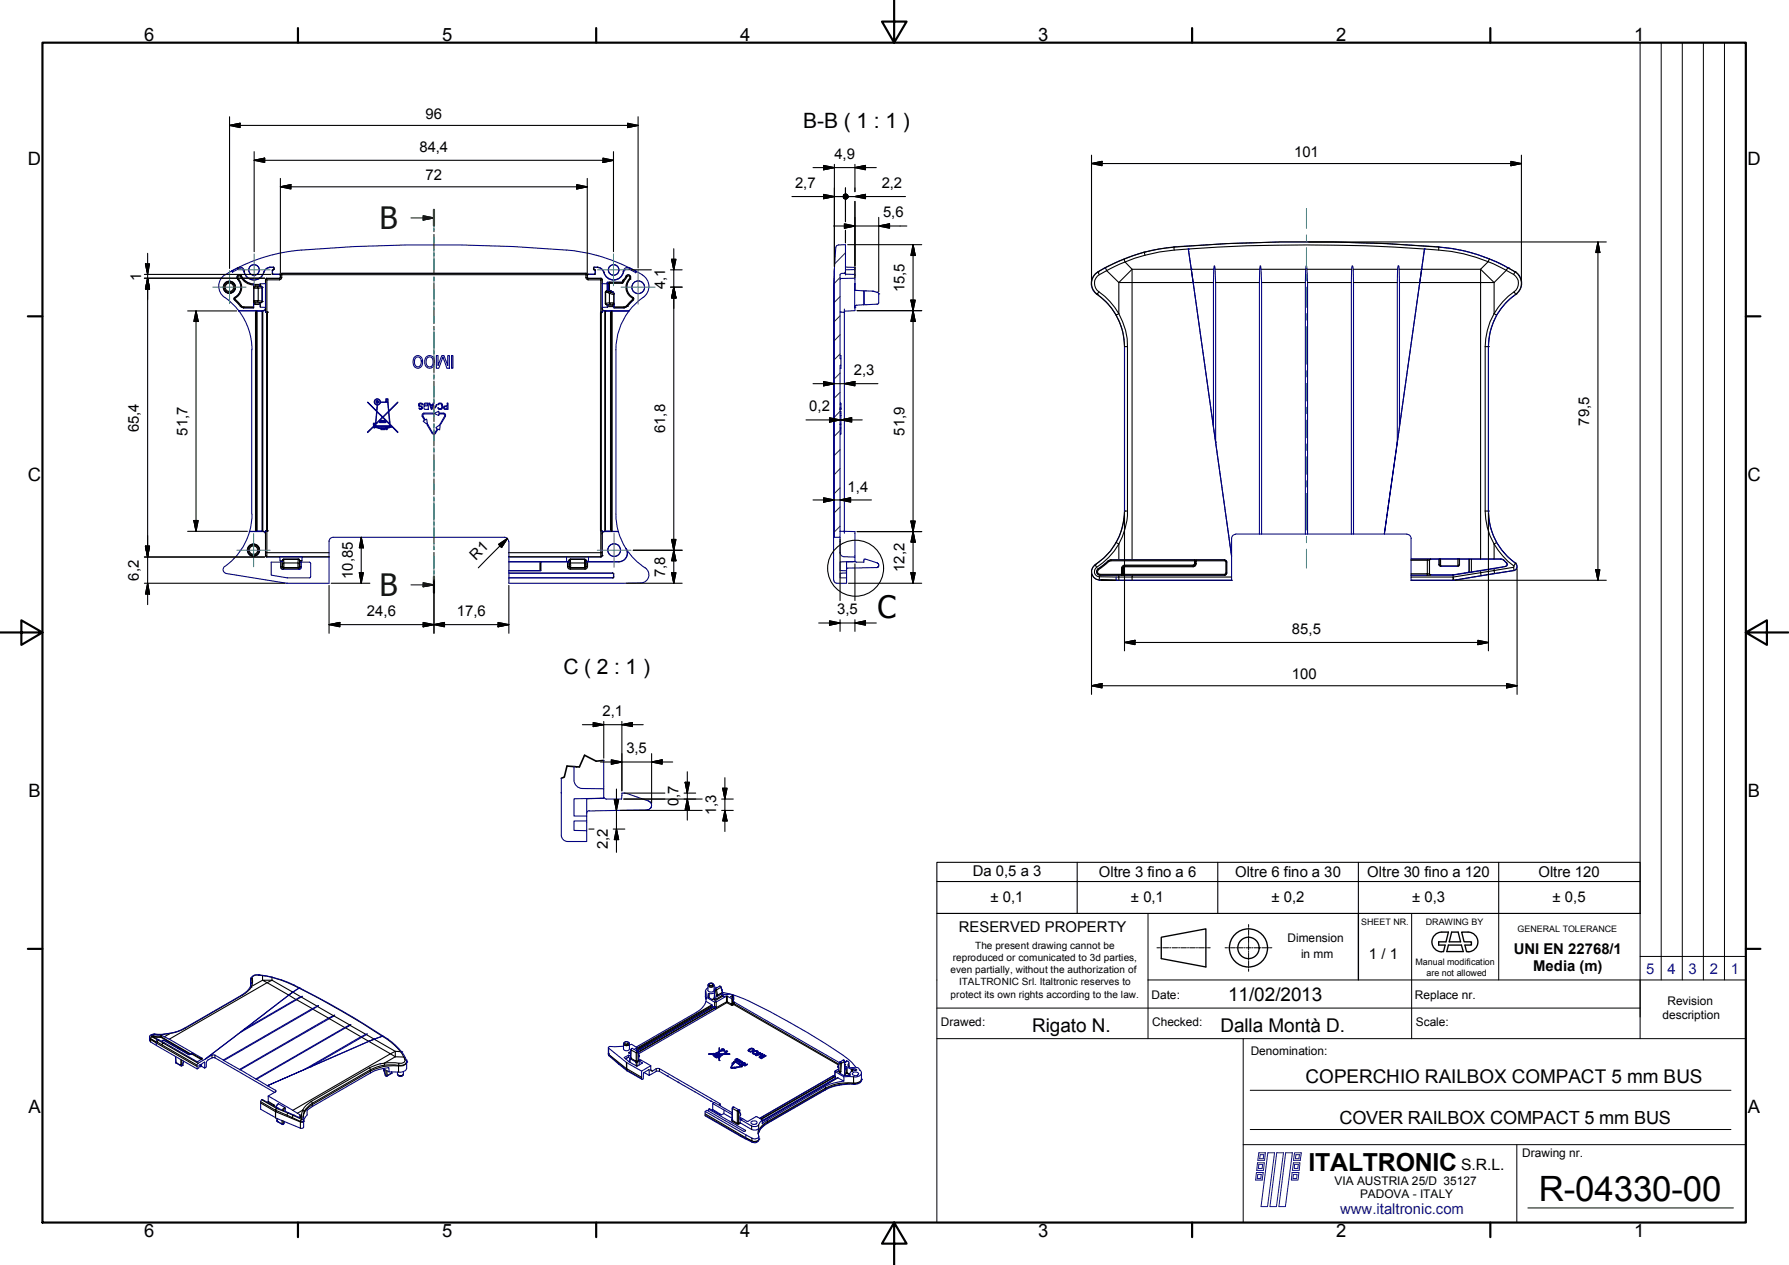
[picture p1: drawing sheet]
<svg xmlns="http://www.w3.org/2000/svg" width="420mm" height="297mm" viewBox="0 0 420 297" stroke-linecap="round" stroke-linejoin="round" font-family="sans-serif">
<defs><g id="words">
<text font-size="8.2" x="361.4" y="281.9">R-04330-00</text>
<g font-size="7.2" fill="#004000">
<text x="89.2" y="53.8">B</text>
<text x="89.2" y="139.9">B</text>
</g>
<text font-size="7.2" x="206.1" y="145.1">C</text>
<text font-size="5.8" x="307.3" y="275.1">ITALTRONIC</text>
<g font-size="5">
<text x="188.7" y="30.1">B-B ( 1 : 1 )</text>
<text x="132.3" y="158.2">C ( 2 : 1 )</text>
</g>
<g font-size="4.4">
<text x="288.4" y="234.9">11/02/2013</text>
<text x="242.4" y="242.2">Rigato N.</text>
<text x="286.6" y="242.2">Dalla Montà D.</text>
<text x="306.6" y="254.4">COPERCHIO RAILBOX COMPACT 5 mm BUS</text>
</g>
<g font-size="4.3">
<text x="33.8" y="9.6">6</text>
<text x="103.8" y="9.6">5</text>
<text x="173.8" y="9.6">4</text>
<text x="243.8" y="9.6">3</text>
<text x="313.8" y="9.6">2</text>
<text x="383.8" y="9.6">1</text>
<text x="6.5" y="38.7">D</text>
<text x="410.4" y="38.7">D</text>
<text x="6.5" y="113">C</text>
<text x="410.4" y="113">C</text>
<text x="6.7" y="187.2">B</text>
<text x="410.5" y="187.2">B</text>
<text x="6.7" y="261.4">A</text>
<text x="314.6" y="263.8">COVER RAILBOX COMPACT 5 mm BUS</text>
<text x="410.5" y="261.4">A</text>
<text x="33.8" y="290.5">6</text>
<text x="103.8" y="290.5">5</text>
<text x="173.8" y="290.5">4</text>
<text x="243.8" y="290.5">3</text>
<text x="313.8" y="290.5">2</text>
<text x="383.8" y="290.5">1</text>
</g>
<text font-size="3.7" x="343.2" y="274.7">S.R.L.</text>
<g font-size="3.5">
<text x="99.9" y="27.9">96</text>
<text x="98.5" y="35.6">84,4</text>
<text x="196" y="37.3">4,9</text>
<text x="303.9" y="36.9">101</text>
<text x="99.9" y="42.3">72</text>
<text x="186.8" y="44.1">2,7</text>
<text x="207.1" y="44.1">2,2</text>
<text x="207.4" y="51">5,6</text>
<text x="33.1" y="65.9" transform="rotate(-90 33.1 65.9)">1</text>
<text x="156.2" y="67.9" transform="rotate(-90 156.2 67.9)">4,1</text>
<text x="212.4" y="68.6" transform="rotate(-90 212.4 68.6)">15,5</text>
<text x="200.5" y="88.1">2,3</text>
<text x="32.6" y="101.5" transform="rotate(-90 32.6 101.5)">65,4</text>
<text x="156.2" y="101.7" transform="rotate(-90 156.2 101.7)">61,8</text>
<text x="190.1" y="96.6">0,2</text>
<text x="373.3" y="99.9" transform="rotate(-90 373.3 99.9)">79,5</text>
<text x="44.1" y="102.3" transform="rotate(-90 44.1 102.3)">51,7</text>
<text x="212.4" y="102.3" transform="rotate(-90 212.4 102.3)">51,9</text>
<text x="199.1" y="115.4">1,4</text>
<text x="111.8" y="131.7" transform="rotate(-45 111.8 131.7)">R1</text>
<text x="32.6" y="136.3" transform="rotate(-90 32.6 136.3)">6,2</text>
<text x="82.9" y="135.9" transform="rotate(-90 82.9 135.9)">10,85</text>
<text x="156.2" y="135.5" transform="rotate(-90 156.2 135.5)">7,8</text>
<text x="212.4" y="134.3" transform="rotate(-90 212.4 134.3)">12,2</text>
<text x="86.2" y="144.6">24,6</text>
<text x="107.3" y="144.6">17,6</text>
<text x="196.6" y="144.3">3,5</text>
<text x="303.4" y="148.8">85,5</text>
<text x="303.4" y="159.4">100</text>
<text x="141.5" y="168.1">2,1</text>
<text x="147.1" y="176.9">3,5</text>
<text x="159.4" y="189.3" transform="rotate(-90 159.4 189.3)">0</text>
<text x="159.4" y="187.4" transform="rotate(-90 159.4 187.4)">,7</text>
<text x="168.2" y="191.4" transform="rotate(-90 168.2 191.4)">1,3</text>
<text x="142.7" y="199.4" transform="rotate(-90 142.7 199.4)">2,2</text>
<text x="228.5" y="205.7">Da 0,5 a 3</text>
<text x="258.1" y="206">Oltre 3 fino a 6</text>
<text x="290.1" y="206">Oltre 6 fino a 30</text>
<text x="321.1" y="206">Oltre 30 fino a 120</text>
<text x="361.3" y="206">Oltre 120</text>
<text x="232.6" y="211.8">± 0,1</text>
<text x="265.6" y="211.8">± 0,1</text>
<text x="298.6" y="211.8">± 0,2</text>
<text x="331.7" y="211.8">± 0,3</text>
<text x="364.6" y="211.8">± 0,5</text>
<text x="225.2" y="218.8">RESERVED PROPERTY</text>
<text x="321.5" y="225.3">1 / 1</text>
<text x="355.5" y="224">UNI EN 22768/1</text>
<text x="360.1" y="227.9">Media (m)</text>
</g>
<g font-size="3.5" fill="#00f">
<text x="386.7" y="228.6">5</text>
<text x="391.6" y="228.6">4</text>
<text x="396.6" y="228.6">3</text>
<text x="401.6" y="228.6">2</text>
<text x="406.5" y="228.6">1</text>
</g>
<text font-size="3.5" fill="#260099" x="314.8" y="285.2">www.italtronic.com</text>
<g font-size="2.8">
<text x="302.4" y="221.2">Dimension</text>
<text x="305.6" y="224.9">in mm</text>
<text x="270.4" y="234.6">Date:</text>
<text x="332.3" y="234.6">Replace nr.</text>
<text x="390.5" y="239.3">description</text>
<text x="391.6" y="236.1">Revision</text>
<text x="221" y="241">Drawed:</text>
<text x="270.6" y="241">Checked:</text>
<text x="332.5" y="241">Scale:</text>
<text x="293.8" y="247.8">Denomination:</text>
<text x="357.5" y="271.6">Drawing nr.</text>
<text x="313.4" y="278.2">VIA AUSTRIA 25/D 35127</text>
<text x="319.4" y="281.3">PADOVA - ITALY</text>
</g>
<g font-size="2.3">
<text x="223.8" y="225.7">reproduced or comunicated to 3d parties,</text>
<text x="229" y="222.9">The present drawing cannot be</text>
<text x="223.2" y="228.6">even partially, without the authorization of</text>
<text x="225.2" y="231.4">ITALTRONIC Srl. Italtronic reserves to</text>
<text x="223.3" y="234.2">protect its own rights according to the law.</text>
</g>
<g font-size="2.1">
<text x="319.7" y="217.3">SHEET NR.</text>
<text x="334.8" y="217.2">DRAWING BY</text>
<text x="356.4" y="218.9">GENERAL TOLERANCE</text>
<text x="332.4" y="226.6">Manual modification</text>
<text x="335" y="229.2">are not allowed</text>
</g>
</g></defs>
<!-- layer: Spigoli visibili(ISO) -->
<g fill="none" stroke="#000080" stroke-width=".25">
<path d="M279.1 58.5h.1M279.1 58.5l.7 4.7M196 63.1l-.2 3.9v59.2M197.3 73.3h.1M197.3 73.3h.9M197.6 64.2l-.3 .3v19.7h.2v1.6M197.6 65.4l-.3 .3M197.6 64.2h1v-6.7h-1.6a.66 .66 0 0 0-.7 .7l-.3 4.9v63.1h1.3v-24.2h.2v-.2h-.2v-7h.2l-.2-.1v-8.9h.2M198.2 73.3l.1 .1M198.3 72.6v52.6M198.6 64.2v.4M198.6 62.7l2.2 .1v3.9"/>
<path d="M198.6 64.4h2.2M200.7 66.6l.1 .1M200.8 72.1v.8l-2.5 .2M200.8 66.7v1.5M200.8 66.6v5.6M200.8 68.2l2.1 .1v3.3l-2 .1-.1 .4M200.8 72.1h.1M200.8 65.3l-3.2 .1M200.8 72.1l-.1 .1M200.8 63.3l-2.2 .1M204.9 68.4l-2-.1v3.3l3.2-.2M204.9 68.4h.1"/>
<path d="M204.9 68.4h.3M205.2 68.4h.1M205.2 68.4l.8 .2M206 68.6h.1M206 68.6l.4 .4M206.4 69h.1M206.4 69v2.1l-.3 .3M279.8 63.2h.1M306.6 66.3v59.1M333.4 66.3l-8.3 59.1 3.1-21.6M197.3 99.7h.2v.7M197.3 96.6h.2v1"/>
<path d="M197.3 83.5h.2v.7M197.3 99.6h.2M197.3 97.6h.2M197.3 97.1h.2M197.3 94.9h.2M197.3 96.1h.2M197.3 95.9h.2M197.3 95.7h.2M197.3 95h.2M197.3 95.8h.2M197.5 95.8v.3M197.5 94.8v1"/>
<path d="M197.5 96.1h-.2h.2M197.5 85.8v.7h-.2M197.5 97.6v2h-.2M197.3 100.7h.2v1.1M197.3 100.4h.2v.3M63.7 132h2.2M67.5 135.7h5.2M70.7 132h2M77.3 130.8h-6.4v.9h-.2M78.3 126.2a.99 .99 0 0 0-1 .9v9.9h-9.9M78.3 126.2h40.2a.98 .98 0 0 1 .9 .9M119.5 127.1v9.9"/>
<path d="M195.8 131.2v.1M195.8 126.2v10.1M195.8 126.2h.2M195.8 136.2a.73 .73 0 0 0 .8 .8M197.3 126.2v3.5a.98 .98 0 0 0 1 1M197.3 124.7l.9 .1M198.3 124.6l-.1 .1M198.3 130.7l2.5 .1v1.1h-3.5v2.1h1.5v.5l-1.5 .1v1.1h1.5v1.3h-2.3M198.3 124.8h2.5v6M198.8 134.5v1.2M200.8 131.7l.3 .3h1.8v-.7h.4l2.8 .9 .2 .2M200.8 131.9h-2v2.1"/>
<path d="M206.2 132.3l.1 .1M206.2 133.1l-.2 .2-6.9 .1-.3 .3M206.3 132.4l.1 .5M206.4 132.9l-.2 .2M289.2 126.4v9.9M289.2 136.3h.1M290.2 125.4h16.4M290.2 125.5a.98 .98 0 0 0-1 .9M306.6 125.4h23.9M325.1 125.4h.1M330.4 125.5a.98 .98 0 0 1 1 .9M331.4 136.3h.1"/>
<path d="M331.4 126.4v9.9M141.8 178.5v6.7M131.8 186.1v.1M131.8 182.7v13.4M134.8 183.2a2 2 0 0 0 2 2h5v2.2l-7 .2v4h3v1.2h-3v2.2l3 .1v2.5h-4.5a1.49 1.49 0 0 1-1.5-1.5M134.8 180v3.2M137.8 192.8v2.3M138.4 190.4l-.4 .1-.2 .5M141.8 187.2l.6 .4h3.6v-1.4h.7l5.6 1.9M141.8 187.4l-4 .2v4M152.3 188.1l.6 .5 .1 .9M152.3 188.1l.5 .4"/>
<path d="M152.8 189.8l-.8 .4-13.6 .2M153 189.5l-.2 .3M68.8 233h.1M70.2 232h.1M70.2 232l-1.4 1M77.2 239.1l-20.9 12M49.8 247.8l-3.4 1.9-.1 1.3 .4-.3v-.6l.4-.2v.6l.2-.1 .1-.6 .7-.4v1.4l.4-.2v-1.3a2.18 2.18 0 0 1 1.5-1l.5 .1 14 8.1M50.5 247.8l5.8 3.3M56.3 251.1l6.5 3.8M61.6 258.2l-.4 .4v1.9M62.8 254.9h.1M62.8 254.9l1.9 1.1"/>
<path d="M64.7 256.4l-1.7 1v1.2l-.2 .3M86.6 244.5l-23.8 10.4 8.7-3.8M154.1 250.9l-.9 .6-.3-.1-.1-1.2-2.1 1.3v1.9h.4v-1.4l1.2-.8 .2 .1v1.2l1.6-.9M154.9 250.9l14.1 8.2 .2 .2-.2 .3M154.9 251.6l1.8 1.1M156.7 252.7h.1M156.7 252.7l2.6 1.4M159.3 254.1l3.8 2.2M159.3 254.1h.1M163.1 256.3l3.8 2.3M163.1 256.3h.1M166.9 258.6l.7 .3"/>
<path d="M166.9 258.5v.1M167.8 258.9l-.4 .2v1.4l-.2 .2M169 259.6h.1M166.1 260.7l-.5 .3 .1 1.1M166.6 260.3l-.2 .2v.4"/>
</g>
<!-- layer: Spigoli tangenti visibili(ISO) -->
<g fill="none" stroke="#000" stroke-width=".25">
<path d="M268.7 59.2h.1M268.7 59.2l-4.8 1.7 .3 .6M275.7 58l-3.5 .5-3.5 .7 .2 .7M275.8 58.7l-.1-.6a366.6 366.6 0 0 1 62.2 0v.6M334.5 58.5a401.4 401.4 0 0 0-58.7 .2 39.4 39.4 0 0 0-11.6 2.8M334.6 58.5a42.1 42.1 0 0 1 14.9 3l-1.8 1.7M337.9 58a41.6 41.6 0 0 1 17.9 5.8M55.1 69.8v.1M55.1 70.4l1.4 1.5M55.1 70.2v-.3l-.2 .2 .1 .2 .2-.1 1.5 1.6M55.8 65.5a2.7 2.7 0 0 1-.7 4.4M55.8 65.5h.1"/>
<path d="M55.9 65.4a2.89 2.89 0 0 1-.7 4.6M55.9 62.9v.3M56.5 71.9h.1M56.5 65a3.5 3.5 0 0 0 3 1.9M56.6 71.8l.7 .3M56.6 71.8l-.1 .1 .3 .3h.5v-.1M56.7 64.9a3.3 3.3 0 0 0 2.8 1.8M56.7 64.9l-.7-.1-.2 .7M56.7 64.8v.1M56.7 64.9a.54 .54 0 0 0-.8-.2 .54 .54 0 0 0-.1 .8M57.3 72.1h2.3M57.4 63.6l-.1 .3"/>
<path d="M59.6 72.2l-2.4 .1M59.6 71.4l.3 .1M59.6 70.6h1l-.2 .3h-.7zM59.9 66.8v.3l-.3 .3v3.5l.3 .3v.3M59.9 71.5h1.2M59.9 66.8l-.3 .1M59.9 66.8h1.2M59.9 67.4h.5M59.9 67.4h-.2l-.1 .3h1l-.2-.3M59.9 70.9v.3h1M60 73v51.8M60.2 73v51.8"/>
<path d="M60.4 73.1v51.6M60.4 70.9l.8 .1M60.6 67.7l.9-.2v3.2l-.9-.1zM60.9 67.1h-1v.3M61.2 66.7v.5M61.2 71.1v1M61.2 67.2l.4 .3-.3-.3M61.2 67.2l-.8 .2M61.2 67.2h.1M61.2 71h.1M61.3 67.2h.1M61.3 71v.1"/>
<path d="M61.6 70.8l-.4 .2M61.6 67.5h.1M61.6 70.8h.1M61.6 70.8l-.3 .2M61.6 67.5v3.3M61.6 73v51.8M61.7 73v51.8M61.8 72.9v.1M61.9 63.9h.1M62.4 65.6v7.7h.2M62.4 73.3h.4M62.4 72.4v.1"/>
<path d="M62.5 65.5l.2-.1v.3h-.3zM62.6 73.3v51.3h-.2M62.6 73.3h.2M62.6 65.3h3.1M62.7 73.3h.1M62.8 73.3h.1M62.8 73.3v51.3M63.4 62.7v.1M63.9 63.4l.1 .1M64 64.2l-.1 .1M64.1 63.3v.1M64.1 64.4h.1"/>
<path d="M64.2 63.3l.1 .1M64.3 62.7l-.1 .1M64.3 63.1l.1 .1M64.4 62.9l-.1 .1M65.7 65.7h-3v7.6M65.7 64.4h.1M65.8 64.5v.6M65.8 64.6v.1M66 64.3l.2-.1v.3h-.4zM66.2 64.2h71.4M66.2 65.2l-.2 .3-.3 .2M66.2 65.2l-.5 .2v.3"/>
<path d="M137.6 64.2h.1M137.6 64.2l.3 .3M137.6 65.2l.5 .2v.3M137.6 64.5h.3M137.6 65.2l.1 .3 .4 .2M137.6 64.5h-71.4v.7M137.6 64.2v.3M137.6 64.5v.7M137.9 64.5h.1M137.9 64.5v.6M137.9 64.6v.1M138.1 65.7h3v7.6"/>
<path d="M138.1 65.3h3.1M138.1 64.4h.1M139.4 62.9v.1M139.4 63.1v.1M139.5 62.7l.1 .1M139.6 63.3l-.1 .1M139.6 64.4h.1M139.7 63.3l-.1 .1M139.8 64.2v.1M139.8 63.4v.1M140.4 62.7l-.1 .1M141 73.4l.2-.1z"/>
<path d="M141 73.4h.1M141 73.4v51.2M141.1 65.4l.3 .1v.2h-.3zM141.2 73.3h.1M141.2 73.3h.2M141.4 73.4h-.2v51.2h.2M141.4 65.6v7.7M141.8 63.9h.1M141.9 72.9v.2M142 73.1v51.7M142.2 68.6v2.7M142.2 73.1v51.7"/>
<path d="M142.5 68.3h.1M142.5 71.6h.1M142.5 68.3l-.3 .3 .4-.3M142.5 71.6l-.3-.4 .4 .4M142.6 68.2v.1M142.6 71.6v.5M142.7 72h1.2M142.7 68.7l-.5-.1v2.6l.9-.1v-2.2l-.2-.1M142.9 68.5l.4-.1-.4 .4-.2-.1zM142.9 66.6v1.6M143.1 68.2v.2l-.5-.1M143.1 68.2h.1"/>
<path d="M143.2 66.3h.1M143.2 66.5l-.1 .1M143.3 66.3h2.8M143.3 66.3v.2h2.8M143.3 68.7l.3-.1 .5 .5-1-.2zM143.3 66.3l-.4 .3h.2v1.6M143.3 68.2v.2l.3 .2M143.3 68.2h.1M143.4 71.4h.5M143.4 71.4l-.3-.3h1l-.2 .3M143.4 73.1v51.6M143.4 71.4l-.8 .2"/>
<path d="M143.6 73.1v51.7M143.8 73.1v51.7M143.9 71.4v.3h-1M144 68.6v.3M144.2 68.9v2.5l-.3 .3v.3M144.2 71.9l-.3 .1M144.2 72.1h2.4M144.2 72.2h2.4M146.1 66.3v.2M146.3 66v.1M146.4 65.8l.1 .2h-.2zM146.4 65.8h.1"/>
<path d="M146.4 63.7v.2M146.5 66.1l-.4 .4M146.5 66.1l-.4 .2M146.5 66v.1M146.6 72.1v.1M146.6 72.2v.1M147.1 64.9a.54 .54 0 0 1 .8-.2 .54 .54 0 0 1 0 .8M147.1 64.9h.2M147.1 64.8v.1M147.1 64.9l-.7 .9M147.3 64.9l.2-.1h.3l.2 .3-.2 .3M147.3 65l-.8 1"/>
<path d="M147.3 71.9l-.2-.1-.5 .3M147.3 71.9l-.7 .3M147.3 71.9h.1M147.8 62.9v.4M147.8 65.4l.2 .1M147.9 65.4a2.89 2.89 0 0 0 .7 4.6M148 65.5h.1M148 65.5a2.7 2.7 0 0 0 .7 4.4M148.6 70l.1-.1 .1 .2v.2l-.1-.1-1.5 1.6M148.6 70v.2M148.7 69.8v.1M148.8 70.3h.1"/>
<path d="M148.8 70.4l-1.5 1.5M257.7 69.1a14.5 14.5 0 0 1 4.4 4.9l.7-.4M257.7 69.1h.1M257.9 63.9a3.1 3.1 0 0 0-.2 5.2l.4-.6M257.9 63.9h.1M258.1 68.5a16.1 16.1 0 0 1 4.7 5.1M259.6 62.9l-1.7 1 .3 .6M259.9 63.5a3.4 3.4 0 0 0-2.9 3 2.41 2.41 0 0 0 1.1 2M259.9 63.5l2.9 2.8v7.3M262.1 74a14.6 14.6 0 0 1 2 7.4M262.8 73.6a15.2 15.2 0 0 1 2 7.8M263.9 60.9l-4.3 2 .3 .6"/>
<path d="M264.2 61.5l1.7 1.7h13.9M264.2 61.5l-4.3 2M279.8 63.2h.1M279.8 63.2h5.3M279.8 63.2l.4 3.1M280.2 66.3h.1M285 66.3h-22.2l3.1-3.1v68.2M285.4 63.2h10.4M285.5 66.3h10.3M296.2 63.2h10.4M296.3 66.3h10.3M307 63.2h10.4"/>
<path d="M307.1 66.3h10.3M317.8 63.2h10.4M317.9 66.3h10.3M328.6 63.2h19.1M328.7 66.3h4.7M333.4 66.3h14.3v64.9M333.4 66.3h.1M333.9 63.2l-.5 3.1M333.9 63.2h.1M347.7 63.2v3.1h3.2M347.7 63.2l3.2 3.1M349.8 60.8l-.3 .7 4.3 2 .3-.6"/>
<path d="M350.9 73.6a16.2 16.2 0 0 0-2.1 7.8M350.9 73.6l.5 .4a20.5 20.5 0 0 0-1.8 7.4h-.8M350.9 73.6a16 16 0 0 1 4.7-5.1l.4 .6a15.5 15.5 0 0 0-4.5 4.9M350.9 66.3v7.3M355.5 64.4l-1.7-.9-2.9 2.8M355.8 63.8h.1M355.8 63.8a3.2 3.2 0 0 1 .2 5.3M355.8 63.8l-.3 .6a2.45 2.45 0 0 1 .1 4.1M356 69.1h.1M264.1 81.4h.7M264.1 81.4v38.6M264.8 81.4v38.6"/>
<path d="M348.8 81.4v38.6M349.6 81.4h.1M349.6 81.4v38.6M61.8 124.8h.1M62.4 130.5h.1M62.4 129.8v.7M62.4 129.8h.3M62.6 124.6h.2zM62.6 124.7h-.2v5.1M62.7 129.8v.9l-.3-.2M62.7 129.8h14.6M62.7 124.7v5.1"/>
<path d="M62.8 124.6h.1M65.8 131.7h.6M66 133.1l.4 .6M66 133.1h.3l.3 .3v.3M66 131.7v1.4M66.3 132l.1 1M66.4 132.5v.5M66.4 131.6h.1M66.4 132.5l.3-.3v1.1l-.3-.3M66.4 131.6v.9M66.4 131.4l.2-.1-.2 .3zM66.6 131.4h3.4v.8h-3.3z"/>
<path d="M66.6 131.3h3.4M66.7 133.3h3.3l.1 .1h-3.5zM70 132.2v1.1l.3-.3M70 132.2l.3 .3M70 131.3h.1M70 131.3l.4 .3M70.3 132.5v.5M70.4 131.6h.1M70.4 131.7h.5M70.4 132l-.1 1M70.4 131.6l-.1 .9M70.7 133.1l-.4 .6"/>
<path d="M70.7 133.1h-.3l-.3 .6M70.7 131.7v1.4M77.3 130.7l-14.7 .1M119.5 130.7l21.7 .1M119.5 129.8h21.6M126.8 131.9v2.1M127 131.9v2.1M133.3 133.1l.2 .4 .4 .2M133.3 133.1h.3M133.3 131.9v1.2M133.6 133.1l.3 .3v.3M133.6 131.7h.1"/>
<path d="M133.6 131.9v1.2M133.7 131.6h.1M133.7 131.6v.9M133.7 132.5v.5M133.7 133l-.1 .1M133.9 133.7h3.5M134 132.2v1.1l-.3-.3M134 131.3l-.3 .1v.2M134 131.3h3.3M134 132.2l-.3 .3M134 131.3v.9M137.3 133.3h-3.3l-.1 .1h3.5"/>
<path d="M137.3 131.3l.2 .1 .1 .2zM137.3 131.4h-3.3l-.3 .2M137.3 133.3l.1 .1M137.3 131.4v.8h-3.3M137.4 133.4v.3M137.5 132.5v.5M137.5 133l-.2 .3M137.5 132.5l-.2-.3v1.1M137.5 133l.2 .1M137.6 131.6h.1M137.6 131.7h.1M137.6 131.6l-.1 .9"/>
<path d="M137.7 133.1h.3M137.7 133.1l-.3 .3M137.7 131.9v1.2M138 133.1l-.2 .4-.4 .2M138 131.9v1.2M141 124.6h.1M141.1 129.8h.3v.9h-.3zM141.1 124.7v5.1M141.2 124.8l-.2-.2 .2 .2M141.4 130.5h.1M141.4 124.8v5M141.9 124.8h.1"/>
<path d="M143.9 135.7h.1M143.9 134.5v.1M144.1 135.5h.1M144.1 134.7v.1M145.4 131.9h.1M257.2 132.6a1.97 1.97 0 0 0-.8 2.1 1.97 1.97 0 0 0 1.8 1.5v-.8M257.2 132.6h.1M257.2 132.6l.4 .6M257.9 133.6l.1 .2-.3 .6 .6 .5M257.9 133.6h.1M258.2 135.4l4.6 .1M258.2 136.2l3.9 .1z"/>
<path d="M258.3 135.1h5.2M258.3 134.9v.2M260.2 131.7h.1M260.3 131.7l-2 1.6a.9 .9 0 0 0-.7 .8 .9 .9 0 0 0 .5 .9l.2 .1M260.4 131.9l-2.4 1.8M260.9 131.5h19.6M260.9 131.5v.2M260.9 131.7l-.5 .2M260.9 131.5l-.7 .2 .2 .2M260.9 131.7h19.6M260.9 131.4v.1M262.1 127.4l.7 .3"/>
<path d="M262.1 136.3h27.1M262.8 127.7a17.6 17.6 0 0 1-5.5 5.8 1.19 1.19 0 0 0-.2 1.2 1.19 1.19 0 0 0 1.1 .7M262.8 135.5v.8M262.8 135.5h3.1v.8M262.8 127.7v3.7M262.8 135.1v.4M263.4 133.4v1.5h-5.1M263.5 135.1l.2-.2h-.3v.2l.3-.2h.1v.2M263.5 135.1h.3M263.7 133.4v1.5zM263.8 133.4v1.5h23.8M263.8 135.1h23.8"/>
<path d="M264.1 120a15 15 0 0 1-6.9 12.6M264.1 120h.1M264.1 120h.7M264.1 132.7a.76 .76 0 0 0-.7 .7M264.1 132.7l-.4 .7h-.3M264.1 132.7h16.1M264.1 132.9h16.1M264.2 133.1h-.3l-.1 .3M264.2 133.1v-.2l-.4 .1-.1 .4h.1M264.2 133.1h16M264.8 120a14.7 14.7 0 0 1-2 7.7M265.9 135.1v.4h23.3"/>
<path d="M280.2 132.9h.1M280.2 132.9v.2M280.5 131.5h.4M280.5 131.5v.2M280.5 131.5l.2 .2h-.2M280.5 131.5l.2 .2h.2v-.2M280.5 131.7v.7M280.7 132.4l-.5 .3M280.7 131.7h.1M280.7 132.4h.2M280.7 132.4l-.1 .4-.4 .1v-.2M280.7 132.4l-.1 .4-.4 .1"/>
<path d="M280.7 132.4h.1M280.7 131.7v.7M280.9 132.4a.66 .66 0 0 1-.7 .7M287.6 131.4l-6.7 .1M287.6 131.7h-6.7v.7M287.6 131.5l.4 .1 .1 .3-.5-.2zM287.6 135.1h.1M287.9 134.5l-.1 .3-.2 .1M287.9 134.5h.2l-.1 .4-.4 .2v-.2M287.9 131.9v2.6M288.1 131.9v2.7M331.4 135.5h9.9"/>
<path d="M331.4 131.3h3.8M331.4 131.6h3.8M331.4 135.1h3.8M331.4 136.3h9.8M335.2 131.3h.8M335.2 131.3v.3M335.2 131.6v3.1h-3.8M335.7 131.6v3.1M336 135l-.3-.3h-.5v.4M336 135l-.8 .1M336 131.3l-.3 .3h-.5M336 131.3h.1"/>
<path d="M336 135h.1M338 131.2v1.4M338 132.6h-.1M338.3 133h4.2M338.3 131.2v1.7l-.2-.1-.1-.2M341.2 135v.1M341.2 135.5v.8M341.2 136.3h.1M341.3 135.5l.1 .8h-.2M341.4 136.3h.1M342.4 131.2l.1 1.7 .2-.3M342.7 131.2v1.4"/>
<path d="M342.7 132.6h.1M345.1 131.3v3.1M345.6 131.3v3M347.7 134v.5l-6.4 1M347.7 134.5l3.2-.5 .1 .7-3.1 .5zM347.9 135.2l-6.5 1.1M348.8 120a15.7 15.7 0 0 0 2.1 7.7M348.8 120h.8a16.3 16.3 0 0 0 1.8 7.4l-.5 .3M349.6 120h.1M350.9 127.7a19.7 19.7 0 0 0 4.7 5.4l-.1 .1M350.9 127.7v3.5M351.5 127.4l1.2 1.8 1.5 1.7 1.7 1.4"/>
<path d="M352.5 131.2l-.1 .1M353.2 131.5l-.1 .1M353.5 133h.1M353.8 132.1l.1 .1M355.5 133.2v.8M355.5 133.2l-4.6 .8v-.5M355.5 134h.1M355.5 134l-4.5 .7M355.9 132.3h.1M355.9 132.3a.96 .96 0 0 1 .4 .9 .96 .96 0 0 1-.8 .8M355.9 132.3l-.4 .6M56.9 233.6h.1"/>
<path d="M57 233.6l-13.6 7.9M58.9 230.1l.1 .8M58.9 229.9h.1M58.9 230.1l.1 .7M58.9 230.1v1.4M59.1 231.6a5.1 5.1 0 0 1-2.1 2M59.1 231.6l-.4 .2M59.2 229.7l.1 1-.2 .9M59.2 229.7l-.3 .4v-.2M60.8 228.9l-.1 .1M61.7 229.1l2.2 .4M61.7 230.2h2.2l-1.2 .5z"/>
<path d="M61.7 229.1l-1-.1a1.05 1.05 0 0 0-1.5 .7M61.7 229.1v1.1l-2.6 1.4M61.7 229v.1M62.7 230.7l6.8 4M62.7 230.7l-22.9 13.3M63.9 229.5l1.1 .4a83.3 83.3 0 0 1 15.3 7.6l7.2 4.4a23.7 23.7 0 0 1 5.9 4.3l.6 .7h-1.2M63.9 229.5v.7l4.9 2.8M63.9 229.5h.1M66.2 230.1l-.1 .1M67.8 233.7h.1M68.8 233h.1M68.8 233l1.8 1"/>
<path d="M68.8 233l-1 .7M69.1 231.3l-.1 .1M69.7 234.7l3.6 2.1M70.7 234.1l3.8 2.2M73.5 237l3.7 2.1M74.5 236.3l3.8 2.2M77.3 239.2l3.7 2.1M78.4 238.6l3.7 2.1M165.7 234.1l.1 .5M165.7 232.8v1.6M165.7 234.2l.1 .2M166.3 231.2a.67 .67 0 0 0 .7 .6 .67 .67 0 0 0 .6-.6"/>
<path d="M166.3 231.4a.77 .77 0 0 0 .7 .4 .77 .77 0 0 0 .7-.4M166.3 234h.1M166.4 231.1v.2a.72 .72 0 0 0 1.2 0l-.1-.2M166.5 231.1l.7-.2 .2 .3-.6 .2zM166.6 233.3v1M167.2 236l-17.6 10.1M167.2 234.7h.2M167.3 236.1l-17.7 10.2M167.3 236.3l-17.7 10.2M167.3 236.5l-17.7 10.2M167.6 234.6h.1M167.7 234.6l.4 .3"/>
<path d="M167.8 234.4l-.1 .2M167.8 236.3l-18.2 10.5M167.8 235.3v1M167.9 232.4l-.1 2 .3 .2 1.4-.8 .2 .1M167.9 236.5l.1 .2M168 232.2l.3 .3-.5-.2M168 236.6l-18.2 10.5M168 236.7h.1M168 236.7l-18.1 10.5M168 236.7v.3M168 232.5l.3 1.2M168.2 235.3v1"/>
<path d="M168.3 233.7h.2v.2M168.3 232.5l1-.7 .4 1.2-1.2 .7zM168.3 233.7v.1M168.3 233.8v.1M169 231.6l.4 .2M169.5 233.3h.1M169.7 233v.1M169.7 233.3v-.1l-1.4 .6M169.9 233.9l-2 1.1M170.6 233.9v1.4l-2.6 1.4M170.7 235.2l.1 .1-.1 .1zM170.8 233.9v1.4l1.1 .5v-1.2"/>
<path d="M171.6 234h.1M171.8 236h.3M171.8 236l-1.1-.6-2.6 1.6M171.8 236l.1-.2 .2 .2M172 233.8v.4M172 234.6v1.2l.3-.1v-.4M172 234.2l.1-.4v.5M172.1 236l.2-.1 24.6 14.1M172.2 233.8v.6M172.2 234.4v.9M172.3 235.7h.2l-.2 .2zM172.3 233.8v.9"/>
<path d="M172.5 235.3v.4l24.5 14.2M35.1 243.7l.3 .4v.6M35.6 243.4l1.6 .9M35.6 243.4l-.2 .5-.3-.4M35.8 243.4l.3-.1v.2M35.9 243.5l2 .1 .1-.1M36.1 243v.3l.8 .1h.8v-.3M36.2 242.8v.1M37 244.7l-1.6-.8v.2l1.3 .8 9.6 5.5M37 244.7l1 .6M37.2 244.3l-.2 .4M37.2 244.3l1.1 .6-.3 .4"/>
<path d="M37.3 244.2l-.1 .1M37.9 243.6l6.8 4M38 243.5l-.3-.1v.2M38 243.5l6.8 4M38 243.1v.4M38 245.3l8.3 4.8M38.3 244.3h.1M38.4 244.3h.1M38.4 244.3l-.4 .2M38.5 244.8l-.2 .1 8.2 4.8M38.5 244.3l5.8 3.3M38.6 244.3h-.1"/>
<path d="M39.9 242.6v.1M39.9 242.7l-1.9 .2h-2l-.5 .2-.1 .2 .2 .1M39.9 242.7l-1.3 .7M41.3 248.1v1.4M41.3 249.5h.1M41.3 249.5v.1M42.5 248.8v1.4l-1.2-.7M42.7 248.9v1.3M42.9 250.1l-.4 .1v.1M42.9 250.1h.1M43.1 249.2l-.2 .9M43.2 241.5h.2"/>
<path d="M43.4 241.5l-1.7 .7-1.8 .5M44.3 247.6h.4M44.3 247.6h.1M44.7 247.6h.1M44.7 247.6l.3-.2 2.2 1.4M44.9 247.4h.1M45 247.3l-.1 .1M45 247.3l2.4 1.4v-.2M47.4 248.7h.1M49.8 247.8v.6M50.5 247.8v.6M61.2 259l3.5 2v-.3"/>
<path d="M61.2 258.7l3.5 2M61.5 258.2l3.5 2.1M62.9 258.8l1.3 .8M63 258.6l1.3 .8M64.2 259.6h-.1M64.2 259.6l.1 .1M64.3 259.4l.3 .5M64.3 259.4l-.1 .2M64.7 256v.4M65.4 259.2l-.6 .8M73.1 258.6a5 5 0 0 0-2 2.1M73.1 258.6l.2 .5-1.5 1.4-.4 .5-.3-.3"/>
<path d="M81.2 241.3l3.6 2.1M82.2 240.8l3.7 2.1M85 243.6l1.6 .9M86 242.9l1.9 1.1M86.6 244.5l5.1 2.9-22.9 13.3M86.6 244.5h.1M86.7 250.7l-13.6 7.9M87 252v-.8l-13.7 7.9v.3a4 4 0 0 0-2.1 3M87.9 244l-1.3 .5M87.9 244h.1M87.9 244l4.9 2.9M90.1 251.2l.1 .1"/>
<path d="M90.2 251.1l.4 1.4M90.2 249.7l-1 .1-2.5 .9M90.2 249.7l.1 .4-1.8 .5-1.5 .6-.3-.5M90.2 249.7l.9-.2 2.6 .2-.1 .5-3.3-.1M90.5 252.5l.4 .1v.1M90.6 251.3l.1 1.3M90.9 251.4v1.2l1-.6v-.3M90.9 244h.2M92 251.9l-.1 .2M92.8 246.9l-1.1 .5 1.1 .7M92.8 248.1l-2.6 1.6M92.8 248.1l2.1 .1 .2 .6"/>
<path d="M92.8 246.9v1.2M93.3 252.2a.83 .83 0 0 0 1.4 0M93.4 252.4l.5 .2 .8-.2M93.5 252.5l.4 .2 .7-.2M94.4 247l-.4-.1 .9 1.3 .3 .1M95.4 249l-.3-.2a.93 .93 0 0 1-1.4 .9M95.5 249.4a1.5 1.5 0 0 1-1.9 .9 11.2 11.2 0 0 0-6.6 1.2l-13.7 7.9v.4M95.5 249.3a1.55 1.55 0 0 1-1.9 .9v1.6M142.9 247.6v.1M142.9 247.7v-.1l4.2 3.3v.3l-1.9-1.5M142.9 247.7l1.4 1.2M142.9 247.7l.1 .2"/>
<path d="M142.9 246.1v1.5v-.2M144.3 249v-.1l1 1M146.4 245.2a.83 .83 0 0 0 1.4 0M146.5 245a.64 .64 0 0 0 .6 .5 .64 .64 0 0 0 .7-.5M146.6 244.8v.2l.1 .2a.62 .62 0 0 0 1-.4M146.8 244.7a.61 .61 0 0 1 .8 .2 .54 .54 0 0 1-.9-.1zM147.1 249.5v1.4l.1-1.4M147.2 251.3l.1 .1M147.2 251.3v-.4l3.5 2.1M147.2 251.3v.1M147.2 251.3l3.5 2M147.6 248.2l-.7 .4"/>
<path d="M147.7 247.1v.2M148 248.4v1M148 248.4l.1 .3M148 248.4l.1 .1M148.2 246.6l1.2 .6v2l-1.3-.7zM148.5 246.2l-.4 .3M149.3 249.4l.1-.2 .3 .2M149.4 249.4v.9M149.5 246.1v.6M149.5 246.9h.1M149.6 247.2v2l.4-.2 .2 .2M149.6 249.4v1"/>
<path d="M149.7 249.4h-.3M149.7 246.9l-.3 .3h.2M149.8 247.1l-.2 .1M149.8 247.1l.3 .9M149.9 247.1h.1M150.1 247.8v.3M150.2 249.1l-.5 .3M150.2 248h-.1M150.8 249.5v.2M152.3 251.2l.2 .1M152.8 251.3l.4 .2M154.1 250.9v.7"/>
<path d="M154.9 250.9v.7M169 259.1v.5M171.8 250.6v.1M172 250.8v.1M172.3 260l-.3 .2M172.3 249.4h.1M172.6 249.3v.1M174.2 250.4v.1M174.2 250.2v.1M195.7 252.6h.1M195.8 252.6h.1M195.8 252.7l-17.4 9.9"/>
<path d="M196.2 251.6l-.1 1.1M196.2 252.7l-17.4 10M196.2 252.8l-17.4 10M196.8 251.6l.4 .2M196.8 253.1l-17.8 10.2M196.8 250.4v.1M196.8 250.3v.3M197.2 254.7a5.2 5.2 0 0 0-3.4 1.3M197.2 251.8l.3-.2 .1-1.9 .7-.4 .1 3.2M197.2 251.8l.2 .1M197.2 249.4v.1M197.2 249.5l.2 .2"/>
<path d="M197.2 249.5l-.4 .9M197.3 249.4l.3 .3h-.2M197.4 249.7l-.1 2-.3-.3-.3 .2M198.1 248.9l.2 .4v-.1M198.6 249.9v.1M198.8 250.9v1l-.4 .2M198.8 249.2h.1M198.8 252l-.4 .3M198.9 252l.7 .4M198.9 251.9l-.1 .1M198.9 251.9h-.1v.1M198.9 251.9l.7 .4"/>
<path d="M198.9 250.9v1M199.3 249.8v.7M199.6 252.4v.1M200 251.1v.5M200.2 251.5v-.4v.4M200.3 251.1v.3M200.5 252.8v1.6a1.52 1.52 0 0 0 1.8-.9M200.5 254.6v-.2h-1.7l-1.7 .4M200.9 251.1v.3M202.3 253.4a1.47 1.47 0 0 1-1.8 .9 11.2 11.2 0 0 0-6.6 1.2v-.4M64.7 261h.1M64.7 261v1.5"/>
<path d="M65 260.3h.1M65 260.3l2.8 1M65 260.3l-.3 .4M65 263.2l.2 .2M65.1 262.6v.7l1.1 .7v-.9M66.5 264h-.2M66.5 263.2v.8M66.6 263.8l-.1 .2M66.6 263.8h.1M66.8 263.3l-.2 .5M66.9 260l-.5 .7M67 260.2l-.5 .6"/>
<path d="M67.4 261.9l-2.6-1.2-.1 .3 5.8 2.4v-.1M67.5 261.5l.1-.1 1.3 .5-.3 .5-1.2-.5zM68.6 262.4l1.9 .9M69.1 261.9h-.2l1.9 .9M70.4 261.7v.7M70.5 263.2h.1M70.5 262v.4M70.6 262.2v.1M70.8 262.8l-.3 .5M70.9 262.8h.3v.2M71.1 260.7a3.3 3.3 0 0 0-.2 2.2l-.1-.1M71.1 260.7l-1.3 .7"/>
<path d="M71.3 263.1l-.1 .2h-.7M71.3 263.3a.5 .5 0 0 1-.8 .1v1.5M71.4 261l-.2 1.3M165.6 261.5l11 6.5-1.7-.7M165.6 261.9l8.2 4.7M171.8 263v.2M171.8 263l.2 .1-.2 .1M171.8 263.2l1.3 .8M171.9 262.9l-.1 .1M173.1 264h.4M173.2 263.8h.2M173.2 260.9h.2"/>
<path d="M173.2 260.9l-1.2-.6v2.8l1.2 .7M173.2 263.8l-.1 .2M173.2 260.9v2.9M173.4 263.8l.1 .2M173.4 260.9v2.9M173.5 260.6l-.3 .3M173.5 260.8l-.1 .1M173.5 260.8l.4 .9M173.6 260.7l-.1 .1M173.8 266.6l.1 .2M173.8 263.5l-.4 .3M173.8 262.7h.1"/>
<path d="M173.8 266.6l1.1 .7M173.9 261.7h.1M173.9 263.7l-.4 .3M173.9 261.7v.2M173.9 261.5v.2M174.9 267.3l.1 .1M175.1 265.4v.1M176.5 264.4v.8M176.6 267.3v.6l.7 .1a.81 .81 0 0 0 .9-.6M178.2 264.1v.8M178.2 267.6a1.27 1.27 0 0 1-1.6 .4l.1 .2M178.3 265.5v.2"/>
<path d="M180.2 263.7l13.7-7.9v-.3l-13.7 7.9a3.9 3.9 0 0 0-2.1 2.7M180.2 263.7l-.7 .4a3.8 3.8 0 0 0-1.4 2.1M180.2 263.7l-.1 .1M180.2 263v.7"/>
<circle cx="53.9" cy="67.5" r="1.17"/>
<circle cx="53.9" cy="67.5" r=".98"/>
<circle cx="53.9" cy="67.5" r="1.37"/>
<circle cx="53.9" cy="67.5" r="1.43"/>
<circle cx="59.5" cy="129.2" r="1.17"/>
<circle cx="59.5" cy="129.2" r=".98"/>
<circle cx="59.5" cy="129.2" r="1.37"/>
<circle cx="59.5" cy="129.2" r="1.43"/>
</g>
<g fill="none" stroke="#000080" stroke-width=".25">
<path d="M70.8 58.7a40.1 40.1 0 0 0-16.3 4.9l.7-.4a1.23 1.23 0 0 1 1.3-.5 1.23 1.23 0 0 1 .9 .9M70.8 58.7a352 352 0 0 1 65.4 .4l3.1 .6a43.3 43.3 0 0 1 10.1 4M268.7 59.2a45 45 0 0 0-9.4 3.8M275.7 58a407.2 407.2 0 0 1 62.2 0M275.7 58l-3.1 .4-3.9 .8M279.1 58.5h.1M334.6 58.5h.1M334.5 58.5l-.6 4.7M334.6 58.5l-.7 4.7M337.9 58a40.1 40.1 0 0 1 17.9 5.8M52.8 69.8l1.5 1.2 1.7 1.9M52.9 64.5a3.2 3.2 0 0 0-.2 5.3"/>
<path d="M54.4 63.6l-1.5 .9M54.5 63.5h.1M54.5 63.5l-.1 .1 .2 .3M54.5 63.5l.1 .4M55 70.4l1.5 1.5M55.1 69.8l-.1 .5M56 72.9l.1 .1M56.1 73h4.1M56.1 73a15 15 0 0 1 3.1 9.1M56.7 64.8a3.3 3.3 0 0 0 2.9 1.9v.7M56.8 64.8a.61 .61 0 0 0-.9-.2 .61 .61 0 0 0-.1 .9 2.7 2.7 0 0 1-.7 4.4M57.3 63.9a2.38 2.38 0 0 0 2.3 1.9 2.38 2.38 0 0 0 2.4-1.8"/>
<path d="M57.3 63.9a1.22 1.22 0 0 0-2-.4l-.7 .4M57.4 63.6a2.32 2.32 0 0 0 2.1 2.1 2.32 2.32 0 0 0 2.4-1.8M59.6 70.9v1.4h-2.4l-.7-.4M59.6 66.7v5.6M60.2 73l1.4 .1v51.6l-1.6 .1M60.2 73h.1M61.6 73.1l.6-.2 .2-.4v.8M61.9 63.9a1.91 1.91 0 0 1 2.4-1.2l.1 .5-.4 .3v.7l1.7 .2 .1 .2 .4-.4h71.4l.3 .4 .2-.2 1.7-.2v-.7l-.4-.3 .1-.5a1.91 1.91 0 0 1 2.4 1.2M62 63.9a1.89 1.89 0 0 1 2.2-1.1l.1 .3-.4 .3v.9l1.9 .2v.8h-3.2l-.2 .3v1l-1.3 .1-.2 .4 .6 .2 .1 .2v3.3l-.3 .3h-.4l.2 1 1.3 .1-.2 .6-.4 .1h-5.8M62.4 66.6v5.6M62.4 73.3h.1M62.4 73.3h.3"/>
<path d="M62.7 73.3h.1M62.7 73.3h.1v51.3l-.1 .2M141.4 66.6v5.6M141.4 73.3l-.4 .1v51.2l.2 .2M142.2 73.1h.1M142.2 73.1l-.7-.2-.1-.3v.8M142.6 66.7h.1M142.6 66.7v1.5h.3M142.7 68.2h.4M142.9 68.2l-.7 .4v2.7l.7 .4-.2 .4-1.3 .1 .2 .6 .3 .1h5.9l-.1 .2h-4.1M142.9 68.2v-1.6l.3-.3h-.6v1.9h.3M143.1 68.2h.2z"/>
<path d="M143.3 68.2l.7 .4 .2 .3M143.3 68.2l.9 .7M143.6 73.1h-1.4v51.6l1.6 .1M143.6 73.1h.1M144.2 71.4v.9h2.4l.7-.4M144.2 68.9v3.4M146.3 66.1l-.2 .2M146.3 66v.1M146.3 65.8l-.1 .1M146.4 65.8l.5-.7a.62 .62 0 0 1 .9-.6 .62 .62 0 0 1 .2 1 2.72 2.72 0 0 0 .7 4.4M146.4 63.7a2.32 2.32 0 0 1-2.2 2 2.32 2.32 0 0 1-2.3-1.8M147.7 73.1a15 15 0 0 0-3 9"/>
<path d="M147.8 62.9a.96 .96 0 0 0-1.4 .8M147.8 62.9l1.6 .8M147.8 63.2l1.5 .8M147.8 63.3a.9 .9 0 0 0-1.4 .6 2.38 2.38 0 0 1-2.3 1.9 2.38 2.38 0 0 1-2.3-1.8 1.88 1.88 0 0 0-2.2-1.2l-.2 .3 .4 .3v.9l-1.8 .2v.8h3.2l.2 .3v1l1.2 .1v-.4h3.5M148.7 69.9l.1 .2v.2M148.8 70.4l-1.4 1.5M149.4 63.7h.1M149.4 63.7h.1l-.2 .4zM149.5 63.7l1.3 .8M150.9 64.6a3.1 3.1 0 0 1 .2 5.2M151.1 69.8l-2 1.7-1.3 1.5M257.7 69.1a15 15 0 0 1 6.4 12.3"/>
<path d="M257.8 63.9a3.1 3.1 0 0 0-.2 5.2M259.3 63l-1.5 .8M259.3 63h.1M279.8 63.2l.4 3.1zM280.2 66.3h.1M280.2 66.3l9 64.3M285.2 62.4l.2 .8 .1 3.1v37.5l-.5-3.5v-34zM306.6 66.3v-3.1l.2-.8 .3 3.9v59.1M328.4 62.4h.1l.1 .8 .1 3.1v34l-.5 3.6v-37.6zM333.4 66.3h.1M333.9 63.2l-.5 3.1M333.9 63.2h.1"/>
<path d="M333.9 63.2l-5.2 37.1M354.2 62.9h.1M355.9 63.8a3.2 3.2 0 0 1 .1 5.3 15 15 0 0 0-6.4 12.3M59.1 82.1v38.6M87.8 99.5h.4v.1l-.4 .2zM88.5 96.7l1.3 1.3-1.5 1.5zM88.6 95.1l-.1 1.4-2.2-2 2.2 2.1-.3 2.8h-.5v.5h.2l-1.6 1.6 .1 .1 1.3-1.3M89.2 98.8v.4h1.4v-.4l.9 .9v.3h-3.2v-.3zM89.2 98.7l.7-.7 .7 .7zM89.2 98.9h1.4v.2h-1.4zM89.3 94.4a.73 .73 0 0 0-.7-.8 .73 .73 0 0 0-.7 .7 .73 .73 0 0 0 .7 .8M89.4 94.4h1.2v-.8h.5l.2 2.9 2.2-2-2.2 2.1 .3 3 1.9 1.9-.1 .1-1.4-1.5v.2h-.2"/>
<path d="M89.4 94.5h1.7l.1 2.1-1.3 1.3-1.4-1.3 .1-1.5 .5-.2 .2-.4M90.7 93.7h.4v.7h-.4zM91.2 96.7l.3 2.8-1.5-1.5zM91.6 99.8l.2 .2h-.2zM97.3 83.9a1.2 1.2 0 0 1 1.5-.1 1.2 1.2 0 0 1 .5 1.5 1.12 1.12 0 0 1-1.2 1.2 1.12 1.12 0 0 1-1.1-1.2zM97.7 84a.69 .69 0 0 1 .9 0 1.37 1.37 0 0 1-.4 2.2 1.25 1.25 0 0 1-.5-2.2zM98.3 94.9a.59 .59 0 0 1 1 .1l-.2-.1h-.5l-.1 .3a.53 .53 0 0 1 .6 .3 .53 .53 0 0 1-.1 .6h-.4l-.2-.3 .7 .1a.48 .48 0 0 0-.7-.5zM99.3 97.6l.6 1 .3-.2 .2 1.3-1-.8 .3-.2-.6-1M99.4 97.6v-.3l.2-.1h2.2v-.2h-2.4l-.3 .4 .1 .3M99.6 94.8l1-.1v1.4h-.7a.5 .5 0 0 1-.3-.7zM99.8 94.9h.6v.4h-.6zM100 83.9a1.23 1.23 0 0 1 1.6-.2 1.23 1.23 0 0 1 .4 1.6 1.14 1.14 0 0 1-1.1 1.2 1.14 1.14 0 0 1-1.1-1.2z"/>
<path d="M100.4 84a.82 .82 0 0 1 .9-.1 .82 .82 0 0 1 .4 .9 .93 .93 0 0 1-.2 1.1 .93 .93 0 0 1-1.1 .1 1.62 1.62 0 0 1 0-2zM100.8 94.7h.2l.1 .3h.6v-.3h.2l-.4 1.4h-.2zM101.1 95.2h.5l-.3 .8zM102.5 95h.1l-.4 .8zM102.5 83.5h.4v2.3l.9-2.3h.5l.9 2.3v-2.3h.3v3h-.5l-1-2.7-.9 2.7h-.6zM102.9 94.9a.62 .62 0 0 1 .6-.2 .62 .62 0 0 1 .4 .5v.4a.59 .59 0 0 1-.5 .5 .59 .59 0 0 1-.6-.4 .69 .69 0 0 0 1 0v-.7a.69 .69 0 0 0-1 0zM104.2 97.2l.2 .1v.3M104.2 97l.4 .3v.4M104.2 97h-1.1v-.4l-1.2 .5 1.2 .5v-.4h1.1M104.3 95.4l.7-.1v-.6h.2v1.4h-.8l-.3-.3zM104.3 95.6l.7-.1v.5h-.5zM104.5 97.6l-1.1 2h.1l1.1-1.9"/>
<path d="M106 83.5h.4v3h-.4zM144.7 82.1v38.6l.1 2.4 .4 1.7M264.1 81.4v38.6M349.6 81.4v38.6M87.7 100.3l.2 .2 .2-.2 1.3 .4M88.1 100.2l-.2-.1 .2-.2v.2h3.8v.1h-3.8M88.3 100.3h2.3v.2M88.4 100.3l1 .2M89.5 100.6v.3h.9v-.2l.2-.1M89.5 100.6h.7v.2h-.7zM90.6 100.5l-1.1 .1M90.7 100.3h.2v.5h-.2z"/>
<path d="M91.5 100.3l-.6 .1v-.1h.6M91.8 100.3l-.9 .3v.3h-.3v-.3M101.5 101.7l.4 .3 .4-.3M101.6 101.6l-1.1-1.9-.2 .1 1.2 1.9M101.6 101.6l.3 .2 .2-.2M102.2 101.6l.5-.9-.3-.3 1-.7-.1 1.3-.4-.2-.6 .9M264.1 120a15 15 0 0 1-6.9 12.6M285.5 103.8h.1M349.6 120a15 15 0 0 0 6.3 12.2M52.8 133a.92 .92 0 0 0-.4 1 .92 .92 0 0 0 .8 .7M53.1 134.7l14.2 2.3M58.6 124.9a15 15 0 0 1-5.8 8.1"/>
<path d="M59.2 120.7l-.1 1.8-.5 2.3M61.6 124.7v.1M62.4 124.6v.6l-.2-.3-.4-.1h-3.3l3.7 .2 .2 .3v5.4l.2 .1h3.1l.1 .9 .5 .3 .1-.6 .2-.1h3.4l.3 .1 .1 .6M62.4 124.7h.1M62.4 124.7l.3 .1M62.7 124.8h.1M63.7 132v3.1l3.8 .6M65.7 130.8h5.2M65.9 132v1.3l.3 .4h4.2l.3-.4v-1.3M67.3 136.9l.2 .1M70.4 132h.1M70.7 131.7l-.3 .3"/>
<path d="M72.7 132l.3 .3v3.1l-.3 .3M119.5 134.5h24.4l.2 .2v.8l-.2 .2M119.5 134h7.5M119.5 134.6h24.4l.2 .2v.7l-.2 .2M119.5 135.7h24.4M127.1 131.9h-7.6M133 130.8l.1 1.1h-13.6M133.1 131.9h.5v-.2l.1 .3v-.6l.3-.1h3.3l.2 .1 .1 .6 .1-.3v.2M133.6 131.9h-6.6v2.1h-7.5M138.2 131.9h.1M141.2 124.8h.1M141.2 124.8h.2"/>
<path d="M141.4 124.6v.6l.1-.3 .4-.1h3.3l-3.6 .2-.2 .3v5.2l-.2 .3h-21.7M142.2 124.7v.1M145.2 124.9l.9 2.3 .9 1.6M147 128.8a1.98 1.98 0 0 1-1.6 3.1h-7.2v-1.1M147 128.8a1.97 1.97 0 0 1 .1 2.1 1.97 1.97 0 0 1-1.7 1h-7.7h.5M147.1 128.9a16.2 16.2 0 0 0 4.8 4.8 1.94 1.94 0 0 1 .3 2 1.94 1.94 0 0 1-1.7 1.2M150.5 136.9l-31 .1M257.2 132.6a1.94 1.94 0 0 0-.8 2.2 1.94 1.94 0 0 0 1.8 1.4M257.9 133.6l2.3-1.9 .7-.3h26.7l.4 .2 .1 .3v2.7l-.1 .3-.4 .2h-29.3l-.4-.2-.3-.4v-.5zM258.2 136.2h.1M258.2 136.2l3.9 .1M262.1 136.3h27.1"/>
<path d="M262.1 135.5v.8M262.1 136.3h.1M295.8 125.4v-59.1l.2-3.9 .2 .8 .1 3.1v59.1M317.4 125.4v-59.1l.2-3.9 .2 .8 .1 3.1v59.1M331.4 131.2h21.1a2.11 2.11 0 0 1 1.6 1.3l-.5 .5-12.3 2M331.4 135.1h9.8M337.9 131.3v1.3l.4 .4h4.2l.3-.4v-1.3M338.3 131.2l-2.5 .2v3.5l5.4 .1M342.4 131.2l10 .1 .7 .3M345 131.3v3.1l-3.7 .6M353.1 131.6l.4 .3a.58 .58 0 0 1 .4 .6 .58 .58 0 0 1-.4 .5l-8.5 1.4M355.9 132.3a.96 .96 0 0 1 .4 .9 .96 .96 0 0 1-.8 .8l-14.1 2.3h-10"/>
<path d="M58.9 230.1h.1M58.9 229.9h.1M58.9 229.9a1.56 1.56 0 0 1 1.9-1 28.3 28.3 0 0 1 11.2 3.9 182.7 182.7 0 0 1 20.1 11.9l.8 .8a8.3 8.3 0 0 1 2.5 3.5M58.9 229.9v1.7M58.9 231.9h.1M59 230.8h.1M59 230.8a3.8 3.8 0 0 1-2.1 2.8l-13.7 7.9a13.2 13.2 0 0 1-7 1.3M60.8 228.9h.1M67.8 233.7h.1M67.8 233.7l1-.7zM67.8 233.7l-10.3 7.9M67.8 233.7l-19.5 15"/>
<path d="M70.2 232h.1M77.2 239.1l1.4-.7-22.1 12.8M165.7 232.6v1.8M165.7 234.4h.1M165.7 234.4l.1 .2M165.8 234.1a3.4 3.4 0 0 1-2.2 3.6l-14.2 8.2M165.8 235.1l1.4 .9 .2 .5M166.2 232l-.5 .5 .1 1.6M166.4 233.5v.6M166.4 231.1a.72 .72 0 0 1 .8-.3 .72 .72 0 0 1 .5 .6v1.1a.82 .82 0 0 1-1.5 0zM167.7 231.8l.8 .1M167.8 233.2l-1.5 .1 .1 .9 .9 .5 .5-.3"/>
<path d="M167.8 236.3h.1M167.8 236.3h.4l-.3 .2M167.8 234.4h.1M167.8 236.3l-18.2 10.5-.1-.8M167.9 236.5h.1M167.9 236.5l.1 .5-18 10.4M168 232.2h.1M168 232.2l-.2 .1v2.1M168 232.2l1.2-.6 .5 1.5-.1 .2M169.5 232.2v.3M169.5 232.3l.1 .3M169.7 233.3l-1.3 .7-.3-.1v.8l-.2 .3 .3 .3h-.4l-2-1.2"/>
<path d="M169.7 233l1.8 .4M169.8 233.9l.4 .2 .6-.2 1.1 .7 .3-.2M169.8 233.9l.4 .2-1.9 1.2M170.1 233.5h.8M172 233.5h-.9a1.59 1.59 0 0 1-1.6-.2v.5l.3 .1M172 233.5a48.4 48.4 0 0 1 8.7 4 120.1 120.1 0 0 1 19.4 12l1 1.2M172 233.5l.3 .2M172.1 233.8h.1M172.2 234.4v.9h.3l24.7 14.2M172.3 233.7l-.7 .3 .6 .4M172.3 233.7v.9l-.1 .1M35.7 243.1h2.1l2 .9 7.7 4.6-1.2 .7-10.5-5.9z"/>
<path d="M36.2 242.8a.93 .93 0 0 0-1.1 .7v.8l.3 .4 10.9 6.3M36.2 242.8h.1M37 244.1l-.3 .4v1M37.9 244.5l.7-.2 5.7 3.3M41.2 248.1l.1 1.5M41.3 249.6h.1M43.1 249.2l-.4 1.1-1.4-.7M44.3 247.6h.1M45 247.4h.1M45 247.4l-.4 .2h-.3M46.7 250.3l.4 .2M47.3 250.4l.8 .4"/>
<path d="M49.8 247.8h.7M52.5 248.9l20.8-12.1 1.5-.7-22.2 12.9M57.5 241.6l-.9 .6M57.5 241.6l-9.2 7M57.5 241.6h.1M57.5 241.6l13.5-7.7-14.5 8.5M60.1 253.4l20.9-12.1 1.4-.7-22.1 12.8M61.6 258.2l3.5 1.9M63 257.4l7.4 4.3 .2 .5-.4 .2-5.1-2.3M64.7 256l.1 .1-.1 .3M71.5 251.1h.1M73 250.5l13.3-7.7-1.5 .6-13.3 7.7"/>
<path d="M73 250.5h.1M73 250.5l-1.5 .6M86.6 244.5h.1M86.6 244.5l-13.6 6M87.9 244l-1.3 .5M87.9 244h.1M89.2 249.8h.1M89.8 243.3h.1M89.8 243.3l-1.9 .7M89.9 250.9l1.5 .8M90.1 251.1l.5 1.6h.3l1-.6M90.2 251l.1 .2v-.1"/>
<path d="M91.4 251.7l-.1-1a10.8 10.8 0 0 0-4.3 1.3l-14.3 8.3-.6 .4v1.1l-.8 1.3M91.9 252.1h.1M92 251.7l-.1 .4M94.4 247h.1M94.7 251.6v.6a.71 .71 0 0 1-.7 .6 .71 .71 0 0 1-.7-.6v-.5M95.4 249h.1M95.4 249l.1 .3M95.5 249.3v1.6a1.5 1.5 0 0 1-1.9 .9l-2.2-.1M95.5 249.4h.1M95.5 249.3h.1M142.9 247.4h.1M142.9 246l.1 1.9 1.3 1.1a23.1 23.1 0 0 0 6.4 4.4"/>
<path d="M146.4 245.7h-3.3l-.2 .3a28.6 28.6 0 0 0 7.8 5.5M146.6 244.8a.73 .73 0 0 1 1.2 .4v1.1a.77 .77 0 0 1-.7 .4 .77 .77 0 0 1-.7-.4v-1.1zM147.6 247.8l-1 .5a8.3 8.3 0 0 0 3 2.1l1.2-.7-.7-.5v.9M147.8 245.3l.5-.1 1.2 .8-.6 .4M147.9 248.5v.9M148 248.6l1.5 .9 .6-.3M148 248.6h.1M148.1 248.3l-.1 .3M148.1 248.4h.1M148.1 248.4v.1M148.1 248l-.5-.2v.4l-.7 .5M148.1 246.9l-.5 .3 .5 .3"/>
<path d="M149.6 246.9h.1M149.7 246.9h.1M149.7 246.9l-1.2-.7h-.2l-.2 2.2M149.7 246.9l.1 .1M149.8 247h.1M149.8 247l.4 1-.2 .2v.8M150 249l.2 .2 .4-.2 2.2 1.2M150 249h.1M150 248.7l.6 .3M151.3 251.8l1.2 .7M154.1 250.9h.8M154.1 251.6h.8"/>
<path d="M166.4 247.5l.9 .1 .5 .4M167.3 247.5l.5 .5h-.1l.4 .1M167.3 247.5l-.9-.1 1.2-.1 .2 .1 1.1-.5v-.9v.9l.5-.3v-.2l.5-.1 .2 .2-.1 .1 .4 .3 .3-.2 .2 .2-1 .5h1.5l-1.5 .1-1 .6v.8v-.6h-.1M167.3 247.5l.1 .1zM167.4 259.1l4.6 2.6M167.4 247.5l1.4 .8zM167.4 247.4h.1M167.4 247.6v.1M167.5 247.6h.1M167.5 247.4h.3zM167.6 247.4h.1M167.6 247.6l.7 .5z"/>
<path d="M167.6 247.5h.1M167.6 247.6l.7-.1-.1 .1 .5 .3 .2-.1v.3zM167.7 247.6h.5l.5 .4 .2-.1M167.7 248l.3 .3 .1-.1M167.7 247.8l.2 .1M167.8 258.9l4.2 2.4M167.8 247.5v.1M167.9 248l.1 .1M167.9 248h-.1l.2 .1M168 248.1v.2M168.1 248.1v.2h.2M168.1 248.2h.1"/>
<path d="M168.1 248.1l.2 .1M168.2 248.2l.2-.1zM168.2 248.1h.1M168.3 247.6l.5 .2zM168.3 248.3v.1M168.3 247.6l.5 .2M168.3 248.3l.5 .1M168.3 248.2l.5 .1M168.3 248.2v.1M168.4 247.5h.5v.3zM168.4 248.2l.3 .1zM168.4 248.1h.1"/>
<path d="M168.4 247.5v.1M168.5 248.1v.1M168.5 247.6h1.2M168.7 247.9v.1M168.8 248.4l.1 .1M168.8 248.3l.1-.1zM168.8 248.3v.1M168.8 248.4v.1M168.9 248.3h.1M168.9 249h.1M168.9 247.5h1l-1 .6zM168.9 248.9v.1v-.1"/>
<path d="M169.4 246.5v.2M169.5 246.7h.5M169.5 246.7l-1.5 .7M169.5 246.7l-.6 .2v.5h-1.1l1.1-.5v.5h1l.7-.4-.6-.3M169.5 246.4l.6 .1-.4 .2-.2-.1zM169.5 246.7h.1M169.5 246.5l.2 .2M169.5 246.4l.4 .1-.2 .1zM169.7 246.4l-.3 .2M169.7 246.4l.1 .1zM169.7 246.6h.1M169.8 246.4l.3 .2"/>
<path d="M169.9 246.5l-.1 .2M169.9 247.5v.1M170 246.7l.5 .4M170 246.7h.1M170.1 246.5v.2M170.5 246.9h.3zM170.6 247v.1M170.7 246.8v.1M170.8 246.9h-.2M170.9 246.9l-.8 .5M171.4 247.5l-1.5 .1-1 .7M171.6 250.6l.2 .2 .7-.1"/>
<path d="M171.8 250.7l.2-.7-.2 .6 .2 .1 .4-.1 .1 .1M172 249.6l.5-.4 1 .5-1-.4-.3 .4h.2l-.4 .3zM172 249.6v.4M172 250l-.4 .6M172 250h.1M172.3 249.7v-.3h.3l.9 .4M172.4 250.6h.7v.1l-1.3 .2-.2-.3M172.4 249.7l-.4 .3M172.5 250.8v-.1l.1 .1M172.7 248.8v.2l.4-.2M172.7 248.8h.1M172.7 249h.1"/>
<path d="M172.8 249h.1M172.8 248.6l.6 .1-.4-.1v.1a.19 .19 0 0 1-.1 .3 .19 .19 0 0 1-.2-.1v-.1l.3 .1zM172.9 248.8h.1M172.9 249h.1M173 248.7l.2 .1M173 248.8h-.2M173 248.7h.1M173 248.8h.1M173 249h.1M173 248.9h.1M173 248.6v.1M173.1 250.6l-.5 .3"/>
<path d="M173.1 249l.3-.2 .5 .2-.5 .3zM173.1 250.6l.1 .1M173.1 248.7h.1M173.1 249.2h.1M173.2 248.7h.1M173.2 250.6v.1M173.2 248.7l.1 .2 .1-.2M173.3 249h.1M173.3 248.8v.1M173.4 248.9l.3 .1-.2 .1zM173.4 248.9v.1M173.4 249.3v.1"/>
<path d="M173.4 249h.3M173.4 248.9h.1M173.4 249.7v.2M173.5 249.7l.2 .5 .5 .2M173.5 249.7l.6 .2-.2 .1 .5 .4-1.2 .2 1.1-.3-.4-.3-.2 .1zM173.5 249.7h.1M173.5 248.8v.2v-.2M173.5 248.9v.1M173.7 249.4l.2-.2 .2 .1zM173.7 249.5h.1M173.7 250.1v.1M173.9 249l-.5 .4-.4-.3v.1"/>
<path d="M173.9 249.2v.1M173.9 250v.1M173.9 249l.2 .3h.3l-.9 .1zM174 249.4h-.2M174 249v.2M174.1 249.5l.3-.1zM174.1 249.9l-.1 .1M174.1 249.5v.2M174.2 249.7l.2 .3 .5-.3M174.2 249.7l.4 .2 .3-.2-.4-.2 .4 .1-.3 .3h-.4zM174.2 249.8v.1M174.3 249.7v.1"/>
<path d="M174.4 250.3v.2l-1.2 .2M174.4 249.3l-.7 .2-.2-.1M174.4 249.9v.1M174.4 249.5l-.3 .1M174.5 249.5l.3 .2M174.5 249.9v.1M174.6 249.5v.1M174.6 249.9v.1M174.7 250l.8-.1-.6 .3zM174.7 250h.1M174.7 249.5v.1M174.7 249.9h.1"/>
<path d="M174.8 250h.3l-.2 .2zM174.8 249.5v.2M174.8 250h.1M174.8 250.1v.1M174.8 250l.3 .1M174.8 249.6v.1M174.9 249.7h.1M174.9 249.9v.1v-.1M174.9 249.8v.1M174.9 249.7v.1zM174.9 250h.1M174.9 250.2v.1"/>
<path d="M175.5 249.9l-.6 .4-.2-.2M175.7 246.6a.79 .79 0 0 0 1.3 .1M175.8 246.5l.1-.1a.61 .61 0 0 1 .7-.3 .61 .61 0 0 1 .4 .5l-.1 .1a.64 .64 0 0 1-.6 .3 .64 .64 0 0 1-.5-.5zM175.8 246.7v.1M175.9 246.8v.1M176 246.5v.1M176 246.4l.3-.2 .6 .2a.59 .59 0 0 1-.4 .4 .59 .59 0 0 1-.6-.2zM176 246.4v.1M176 246.9h.1M176.2 246.3v.1M176.2 246.9v.1M176.3 246.2v.1"/>
<path d="M176.3 246.9v.1M176.5 246.9h.1M176.6 246.2v.1M176.6 246.9h.1M176.7 247.2a.72 .72 0 0 0 1.3 .1M176.7 246.2v.1M176.7 246.8v.1M176.7 247.3v.1M176.8 247a.7 .7 0 0 1 .7-.3 .7 .7 0 0 1 .6 .4l-.6 .3a.63 .63 0 0 1-.8-.3zM176.8 246.3v.1M176.8 247.4h.1M176.9 246.4a.65 .65 0 0 0-1 .3"/>
<path d="M176.9 246.7h.1M176.9 247.1h.1M177 246.9a.45 .45 0 0 1 .5-.2 .45 .45 0 0 1 .4 .4 .52 .52 0 0 1-.5 .3 .52 .52 0 0 1-.5-.3zM177 246.6v.1M177 246.9v.2M177 247.4v.1M177.1 246.5l-.1 .2M177.1 246.4v.2M177.2 246.9h.1M177.2 247.4v.2M177.4 246.8v.1M177.4 247.4v.2"/>
<path d="M177.4 247.7l1.1-.6 .1 .1-.8 .4 1.3-.2-.5 .7 1-.4-1.1 .6-.2-.1 .6-.8-1.3 .4zM177.5 247.4v.1M177.5 246.7v.2M177.6 247.8v.1M177.7 246.8v.1M177.7 247.4h.1M177.8 246.8v.1M177.9 247.3h.1M177.9 246.9v.1a.78 .78 0 0 0-1.1 .2M178 247.2v.1M178.1 247.1l-.1 .2M178.1 246.9v.3"/>
<path d="M178.5 248.3v.1M178.6 247.2l-.5 .4M178.7 248.4l1-.6 .2 .1-1.1 .6zM178.8 247.6l-1.2 .3-.2-.2M178.8 248.5v.1M179.1 247.4l-.4 .7M179.6 247.7l-1.1 .7-.2-.2M179.9 247.9l-1.1 .7-.1-.2M195.7 252.6h.1M195.7 252.6l-17.3 10M196 252.5l-.3 .1M196.1 251.6l-.1 1 .2 .2v.4"/>
<path d="M196.3 253.3l-.1-.1-17.2 9.9M197 251l-.7 .4M197.3 249.4l-.5 1 .2 .3-.1 .9-.6-.2-.2 .2 2.1 1.2M197.3 249.4h.1M197.3 249.4l.9-.6 .1 .2 .1 3.5M197.5 249.4h.1M198.2 252.8v1.1a12.4 12.4 0 0 0-4.3 1.2l-13.7 7.9-1.2 .9v-1M198.2 253.9l-1.5-.9-17.7 10.3M198.4 249.5h.1M198.4 249.9l.2 .1-.2 .2M198.4 250.6l.2-.1-.2-.1h.4l1.4 .7M198.4 251.2v.1"/>
<path d="M198.8 249.2h.4l.2 .4a.56 .56 0 0 0-.1 .9 2.56 2.56 0 0 0 2.1 .2l.9 1.1a1.3 1.3 0 0 1-1.8 1h-2.3M198.8 249.2h.1M198.8 250.4v.4l-.4 .2M198.8 250.8l.1 .1-.5 .2M198.8 249.2l-.4 .3M198.8 249.2l-.1 .1M199.4 249.5v1.1M199.6 252.1v.4M199.9 250.7h.8M200.2 251.1h.1M200.2 251.1h1v.2l-.3 .1a.96 .96 0 0 0-1.3 1l-.1 .1a2.47 2.47 0 0 1-2.3-.5l.3-.4M200.3 252a.93 .93 0 0 1 1.4 .1 .82 .82 0 0 1-.8 .5 .82 .82 0 0 1-.7-.5z"/>
<path d="M200.5 254.6h.1M202.3 253.4h.1M202.3 253.5h.1M202.3 253.5a1.51 1.51 0 0 1-1.8 1.1 12.5 12.5 0 0 0-6.7 1.4l-13.7 7.8a4.6 4.6 0 0 0-2 2.4M202.3 252v1.5M61.2 260.5a37.7 37.7 0 0 0 9.6 4.5l.4-.2 .1-.1-.1-2.4M64.8 260l.4-.7 .2-.1 1.5 .9 .1 .9M65 262.6l.2 .8M65.1 260.1h.1M65.2 263.4h.1M66.8 263.3l-.4 .8-1.2-.7M70.5 263.3h.1"/>
<path d="M70.9 263.4h.1M71.2 262.3h.1M71.3 263.3h.1M165.6 261l11 6.3a1.01 1.01 0 0 0 1.6-.6l-.1-.6 .1-1.2a1.31 1.31 0 0 1-1.7 .3l-2.6-1.5-.1-.9 .2 .1M165.7 262.1l11 6.1M166.4 260.5l8.7 5-.4 .2-8.6-5M166.6 260.3l2.7 1.6 .7-.4 1.9 1.1M167.4 260.5l2.1 1.3M170.1 260.7l-.1 .8M171.9 263h.1M173.5 260.6h.1M173.5 260.6l-1.4-.6-.2 3"/>
<path d="M173.5 260.6l.1 .1M173.6 260.7l.3 .8v.4l-.2 .1 .1 .8M173.6 260.7h.1M173.7 262.4l.7 .3M174 262.9l.4-.2 1.2 .6 2.1-1.1 1.3 .7-.5 .6a1.33 1.33 0 0 1-2 .9zM174 262.9h.1M175.2 266.5l.1 1M176.5 263.4l.2-.1a.69 .69 0 0 1 1.1 .4 .88 .88 0 0 1-1.5-.1zM176.7 268.2h.1M178.2 267.4h.1M178.2 266.9a1.1 1.1 0 0 1-.3 1.2 1.1 1.1 0 0 1-1.2 .1"/>
<circle cx="53.9" cy="67.5" r="1.43"/>
<circle cx="59.7" cy="63.4" r="1.24"/>
<circle cx="144.1" cy="63.4" r="1.24"/>
<circle cx="149.9" cy="67.5" r="1.49"/>
<circle cx="88.6" cy="94.4" r=".35"/>
<circle cx="88.6" cy="94.4" r=".16"/>
<circle cx="88.6" cy="94.4" r=".67"/>
<circle cx="87.9" cy="100.3" r=".1"/>
<circle cx="59.5" cy="129.2" r="1.43"/>
<circle cx="144.2" cy="129.2" r="1.49"/>
</g>
<!-- layer: Linee di interruzione(ISO) -->
<path d="M141.8 178.5l-1.8 .2-2.7-1.4-1.2 2.8-2.9-.2-.7 2.6-.7 .2" fill="none" stroke="#000" stroke-width=".38"/>
<!-- layer: Linee di vista in sezione(ISO) -->
<g fill="none" stroke="#004000" stroke-width=".25">
<path d="M96.5 51.2h5.4M99.4 50.7l2.5 .5-2.5 .5zM101.9 49.3v3.7M101.9 53.6v.8M101.9 55v3.8M101.9 59.4v.7M101.9 60.8v3.7M101.9 65.1v.8M101.9 66.5v3.8M101.9 70.9v.7M101.9 72.2v3.8M101.9 76.6v.8"/>
<path d="M101.9 78v3.8M101.9 82.3v.8M101.9 83.7v3.8M101.9 88.1v.8M101.9 89.5v3.7M101.9 93.8v.8M101.9 95.2v3.8M101.9 99.6v.8M101.9 101v3.7M101.9 105.3v.8M101.9 106.7v3.8M101.9 111.1v.7"/>
<path d="M101.9 112.4v3.8M101.9 116.8v.8M101.9 118.2v3.8M96.5 137.3h5.4M99.4 136.8l2.5 .5-2.5 .5zM101.9 122.6v.7M101.9 123.9v3.8M101.9 128.3v.8M101.9 129.7v3.8M101.9 134v.8M101.9 135.4v3.8"/>
</g>
<path d="M101.9 49.3v3.7M101.9 135.4v3.8" fill="none" stroke="#004000" stroke-width=".51"/>
<g fill="#004000" stroke="#004000" stroke-width=".25">
<path d="M99.4 51.7l2.5-.5z"/>
<path d="M99.4 50.7l2.5 .5-2.5 .5z"/>
<path d="M99.4 137.8l2.5-.5z"/>
<path d="M99.4 136.8l2.5 .5-2.5 .5z"/>
</g>
<!-- layer: Linee dettaglio cerchio(ISO) -->
<circle cx="200.9" cy="133.4" r="6.6" fill="none" stroke="#000" stroke-width=".25"/>
<!-- layer: Bordo_0 -->
<g fill="none" stroke="#000" stroke-width=".51">
<path d="M10 10h400v277.1h-400zM70 6.6v3.4M140 6.6v3.4M210 0v10l-2.9-4.9h5.8l-2.9 4.9M280 6.6v3.4M350 6.6v3.4M6.5 74.3h3.5M410 74.3h3.4M0 148.5h10l-5-2.8v5.7l5-2.9M410 148.5l5 2.9v-5.7l-5 2.8h10M6.5 222.8h3.5M410 222.8h3.4"/>
<path d="M70 287.1v3.4M140 287.1v3.4M210 287.1l2.9 4.9h-5.8l2.9-4.9v9.9M280 287.1v3.4M350 287.1v3.4"/>
</g>
<!-- layer: Geometria schizzo(ISO) -->
<path d="M220 202.5h165.2v12h-165.2zM220 207h165.2M253 202.5v12M286 202.5v12M319 202.5v12M352 202.5v12" fill="none" stroke="#000" stroke-width=".25"/>
<!-- layer: AM_0 -->
<g fill="none" stroke="#000" stroke-width=".32">
<path d="M319 214.5v15.6M338.6 218.9a2.32 2.32 0 0 0-2.3 2.3 2.32 2.32 0 0 0 2.3 2.3M338.6 218.9h1.6l-.6 2.3h-1.7v.7h1.5l-.4 1.5h-.4M340.9 218.9h1.6l.5 2.3h-2.6zM344.8 218.9a2.32 2.32 0 0 1 2.3 2.3 2.32 2.32 0 0 1-2.3 2.3M344.8 218.9h-1.5l.6 2.3h1.7v.7h-1.6l.4 1.5h.4M272.7 220.1l10.5-2v9l-10.5-2zM340.2 221.9h3l.5 1.5h-3.9z"/>
<circle cx="293.2" cy="222.6" r="4.5"/>
<circle cx="293.2" cy="222.6" r="2.51"/>
</g>
<!-- layer: AM_7 -->
<g fill="none" stroke="#000" stroke-width=".23">
<path d="M293.2 217.1v.6M293.2 217.9v.2M293.2 218.4v1.1M293.2 219.7v.2M271.7 222.6h.7M272.6 222.6h.3M273.2 222.6h1.2M274.7 222.6h.3M275.3 222.6h1.2M276.8 222.6h.3M277.3 222.6h1.3M278.9 222.6h.2"/>
<path d="M279.4 222.6h1.3M281 222.6h.2M281.5 222.6h1.3M283.1 222.6h.2M283.6 222.6h.6M287.7 222.6h.6M288.5 222.6h.2M289 222.6h1.1M290.4 222.6h.2M290.8 222.6h1.2M292.2 222.6h.2M292.7 222.6h1.1"/>
<path d="M293.2 220.2v1.1M293.2 221.5v.3M293.2 222v1.1M293.2 223.4v.2M293.2 223.8v1.2M293.2 225.2v.3M293.2 225.7v1.1M293.2 227.1v.2M293.2 227.5v.6M294 222.6h.3M294.5 222.6h1.2M295.8 222.6h.3"/>
<path d="M296.4 222.6h1.1M297.7 222.6h.2M298.1 222.6h.6"/>
</g>
<!-- layer: AM_0 -->
<g fill="none" stroke="#000" stroke-width=".23">
<path d="M390.1 10v220.1M395.1 10v220.1M400 10v220.1M405 10v220.1M269.6 214.5v29.4M331.5 214.5v29.4M352 214.5v15.6M385.2 214.5h-165.2v72.6h190v-277.1h-24.8v233.9M220 236.7h165.2M269.6 230.1h140.4M385.2 224.6h24.8M220 243.9h190"/>
<path d="M292 243.9v43.2M293.6 256h112.9M292 268.8h118M293.6 265.2h112.9M356.2 268.8v18.3M358.8 283.6h48.3"/>
</g>
<g fill="none" stroke="#001f7f" stroke-width=".23">
<path d="M295.1 275.3h1.6l-.3 1.8h-1.5zM295.3 273h1.6l-.2 1.8h-1.6zM295.4 275.8h.8l-.1 .9h-.8zM295.7 270.7h1.5l-.2 1.8h-1.6zM295.7 273.4h.8l-.1 1h-.9zM296 271.1h.8l-.1 1h-.9zM297.8 270.7h1.5l-1.6 12.6h-1.5zM299.8 270.7h1.6l-1.6 12.6h-1.5zM301.9 270.7h1.6l-1.6 12.6h-1.5zM303.5 275.3h1.6l-.2 1.8h-1.6zM303.8 275.8h.8l-.1 .9h-.8zM303.8 273h1.5l-.2 1.8h-1.6z"/>
<path d="M304 273.4h.9l-.1 1h-.8zM304 270.7h1.6l-.2 1.8h-1.6zM304.4 271.1h.8l-.1 1h-.9z"/>
</g>
<!-- layer: Tratteggio -->
<g fill="none" stroke="#1e1e47" stroke-width=".23">
<path d="M198.6 59.4l-2.6 2.6M197.3 78.6l-1.3 1.4M197.3 74.2l-1.3 1.3M197.3 69.6l-1.3 1.4M197.3 65.1l-1.3 1.4M198.6 63.9l-.4 .3M197.3 96.6l-1.3 1.4M197.3 92.1l-1.3 1.4M197.3 87.6l-1.3 1.3M197.3 83.1l-1.3 1.3M197.3 119l-1.3 1.4M197.3 114.5l-1.3 1.4"/>
<path d="M197.3 110l-1.3 1.4M197.3 105.6l-1.3 1.3M197.3 101.1l-1.3 1.3M197.3 123.6l-1.3 1.3"/>
</g>
<g fill="none" stroke="#408080" stroke-width=".23">
<path d="M101.9 49.3v4.8M101.9 55.6v1.5M101.9 58.6v4.8M306.8 48.9v4.7M306.8 55.2v1.5M306.8 58.2v4.7M101.9 64.9v1.5M101.9 67.9v4.9M101.9 74.3v1.4M101.9 77.3v8.9M306.8 64.4v1.5M306.8 67.4v4.8"/>
<path d="M306.8 73.6v1.6M306.8 76.7v8.8M101.9 87.7v1.5M101.9 90.7v4.2M101.9 96.4v1.4M101.9 99.4v4.1M306.8 87v1.5M306.8 90v4.2M306.8 95.6v1.5M306.8 98.7v4.1M101.9 105v1.5M101.9 108v4.1"/>
<path d="M101.9 113.6v1.5M101.9 116.6v9.5M306.8 104.3v1.5M306.8 107.2v4.2M306.8 112.9v1.4M306.8 115.9v8.5M101.9 127.6v1.5M101.9 130.6v5.4M306.8 126v1.4M306.8 129v4.4"/>
</g>
<!-- layer: Centro(ISO) -->
<path d="M59.7 59.6v7.5M144.1 59.6v7.5M50 67.4h7.8M53.9 63.5v7.8M55.9 63.4h7.5M140.3 63.4h7.5M145.9 67.4h8M149.9 63.4v8M55.6 129.2h7.8M59.6 125.3v7.8M140.3 129.2h7.9M144.2 125.2v8" fill="none" stroke="#408080" stroke-width=".23"/>
<!-- layer: Quote(ISO) -->
<g fill="none" stroke="#000" stroke-width=".25">
<path d="M53.9 29.4l2.5-.5v1.1zM53.9 29.4h96M53.9 27.4v35.6M59.7 37.6l2.5-.5v1zM59.7 37.6h84.4M59.7 35.6v23.5M141.6 37.1l2.5 .5-2.5 .5zM144.1 35.6v23.5M147.4 28.9l2.5 .5-2.5 .6zM149.9 27.4v35.5M190.9 39.4h14.9M193.4 38.8l2.6 .6-2.6 .5z"/>
<path d="M196 38.6v24M200.8 39.4l2.5-.6v1.1zM200.8 38.6v6.4M256.3 38.4l2.5-.5v1zM256.3 38.4h101M256.3 36.4v29.5M354.8 37.9l2.5 .5-2.5 .5zM357.3 36.4v29.5M34.7 59.5v82.5M65.8 43.9l2.5-.5v1zM65.8 43.9h72.1M65.8 41.9v22.3"/>
<path d="M135.4 43.4l2.5 .5-2.5 .5zM137.9 41.9v22.3M158.2 58.4v78.6M186 46.2h17.6M193.4 45.6l2.6 .6-2.6 .5zM195.8 53.1h17.2M198.3 52.6l2.5 .5-2.5 .5zM198.6 44.1v8M198.6 54.1v2.9M199.1 57.5h17.4M200.8 46.2l2.5-.6v1.1zM200.8 47.3v17.8"/>
<path d="M203.3 46.2h9.4M206.4 53.1l2.5-.5v1zM206.4 51v17.5M214.4 57.5l.5 2.5h-1zM214.4 57.5v79.5M307.3 56.8h70M375.3 56.8l.4 2.5h-.9zM375.3 56.8v79.5M33.9 65.3h19.9M33.9 64.4h19.9M34.2 62h.9l-.4 2.4zM34.7 65.3l.4 2.6h-.9z"/>
<path d="M44.1 73h11.5M46 73l.5 2.5h-1zM46 73v51.8M54 65.3h5.6M54 64.4h5.6M59.8 65.3h2.4M59.8 64.4h3.8M148.3 63.4h4.7M157.5 67.4h2.7M157.5 63.4h2.7M157.7 60.9h1l-.5 2.5zM158.2 67.4l.5 2.6h-1z"/>
<path d="M201.3 72.9h15.2M213.9 70.5h1l-.5 2.4zM214.4 72.9l.5 2.6h-1zM189.3 98.6h13.2M190.9 90.1h15.3M193.4 89.6l2.6 .5-2.6 .5zM194.8 98.1l2.5 .5-2.5 .5zM197.5 98.6l2.5-.5v1zM198.3 90.1l2.5-.5v1zM190.9 117.4h13.8M193.4 116.9l2.6 .5-2.6 .5zM197.3 117.4l2.5-.5v1z"/>
<path d="M33.9 137h33M33.9 130.8h25.5M34.2 128.3h.9l-.4 2.5zM34.7 137l.4 2.5h-.9zM44.1 124.8h14M45.5 122.2h1l-.5 2.6zM59.6 130.8h2.6M77.3 137.5v11.2M77.8 137h9.1M84.4 134.5h.9l-.5 2.5zM84.8 126.2l.5 2.4h-.9zM84.8 126.2v10.8"/>
<path d="M101.9 136.5v12.2M117.1 127.8l2.1-1.4-1.4 2.2zM119.2 126.4l-6.9 6.9M119.5 137.5v11.2M147.1 137h13.1M148.7 129.2h11.5M157.7 126.7h1l-.5 2.5zM157.7 134.5h1l-.5 2.5zM158.2 129.2l.5 2.5h-1zM197.3 126.6v14.4M199.3 137h17.2M200.8 132.4v8.6"/>
<path d="M201.3 124.8h15.2M213.9 122.4h1l-.5 2.4zM213.9 134.5h1l-.5 2.5zM214.4 124.8l.5 2.5h-1zM256.3 134.7v28.4M264.1 120.5v32.3M341.8 136.3h35.5M349.6 120.5v32.3M356.3 133.5v29.6M374.8 133.8h.9l-.4 2.5zM77.3 146.7l2.5-.5v1zM77.3 146.7h42.2"/>
<path d="M99.4 146.2l2.5 .5-2.5 .5zM101.9 146.7l2.5-.5v1zM117 146.2l2.5 .5-2.5 .5zM192.3 146.3h13.5M194.8 145.8l2.5 .5-2.5 .5zM197.3 145.5v2.8M200.8 146.3l2.5-.5v1zM200.8 145.5v2.8M264.1 150.9l2.5-.5v1zM264.1 150.9h85.5M347.1 150.4l2.5 .5-2.5 .5zM136.8 170.2h14.3"/>
<path d="M139.3 169.7l2.5 .5-2.5 .4zM141 178.9h17M141.8 169.4v8.6M143.6 178.4l2.4 .5-2.4 .5zM146 170.2l2.5-.5v.9zM146 169.4v16.3M153 178.9l2.5-.5v1zM153 177v11.6M256.3 161l2.5-.5v1zM256.3 161h100M353.8 160.5l2.5 .5-2.5 .5zM138.3 194.7h1.2"/>
<path d="M144 194.7h2.7M144.3 187.8h1l-.5 2.5zM144.8 194.7l.5 2.5h-1zM144.8 185.3v14.8M145.7 190.3h19.2M146.5 187.6h18.4M146.6 186.2h9.5M160.7 186.2h2.7M160.9 183.7h1l-.5 2.5zM161.4 187.6l.5 2.5h-1zM161.4 181.2v11.4M169.5 187.6h2.7"/>
<path d="M169.5 190.3h2.7M169.7 185.1h1.1l-.6 2.5zM170.2 190.3l.6 2.5h-1.1zM170.2 182.6v12.6"/>
</g>
<g fill="#000" stroke="#000" stroke-width=".25">
<path d="M53.9 29.4l2.5-.5zM53.9 29.4l2.5-.5v1.1zM59.7 37.6l2.5-.5zM59.7 37.6l2.5-.5v1zM141.6 38.1l2.5-.5zM141.6 37.1l2.5 .5-2.5 .5zM147.4 30l2.5-.6zM147.4 28.9l2.5 .5-2.5 .6zM193.4 39.9l2.6-.5zM193.4 38.8l2.6 .6-2.6 .5zM200.8 39.4l2.5-.6zM200.8 39.4l2.5-.6v1.1z"/>
<path d="M256.3 38.4l2.5-.5zM256.3 38.4l2.5-.5v1zM354.8 38.9l2.5-.5zM354.8 37.9l2.5 .5-2.5 .5zM65.8 43.9l2.5-.5zM65.8 43.9l2.5-.5v1zM135.4 44.4l2.5-.5zM135.4 43.4l2.5 .5-2.5 .5zM193.4 46.7l2.6-.5zM193.4 45.6l2.6 .6-2.6 .5zM198.3 53.6l2.5-.5zM198.3 52.6l2.5 .5-2.5 .5z"/>
<path d="M198.6 45.5l.4 .2 .2 .5zM198.2 45.7l.4-.2 .6 .7zM198.2 45.7l1 .5h-1.2zM198 46.2h1.2l-1 .4zM198.2 46.6l1-.4-.6 .6zM198.6 46.8l.6-.6-.2 .4zM199.2 46.2l-.2 .4zM200.8 46.2l2.5-.6zM200.8 46.2l2.5-.6v1.1zM206.4 53.1l2.5-.5zM206.4 53.1l2.5-.5v1zM214.4 57.5l.5 2.5z"/>
<path d="M214.4 57.5l.5 2.5h-1zM375.3 56.8l.4 2.5zM375.3 56.8l.4 2.5h-.9zM34.2 62l.5 2.4zM34.2 62h.9l-.4 2.4zM34.7 65.3l.4 2.6zM34.7 65.3l.4 2.6h-.9zM46 73l.5 2.5zM46 73l.5 2.5h-1zM157.7 60.9l.5 2.5zM157.7 60.9h1l-.5 2.5zM158.2 67.4l.5 2.6z"/>
<path d="M158.2 67.4l.5 2.6h-1zM213.9 70.5l.5 2.4zM213.9 70.5h1l-.5 2.4zM214.4 72.9l.5 2.6zM214.4 72.9l.5 2.6h-1zM193.4 90.6l2.6-.5zM193.4 89.6l2.6 .5-2.6 .5zM194.8 99.1l2.5-.5zM194.8 98.1l2.5 .5-2.5 .5zM197.5 98.6l2.5-.5zM197.5 98.6l2.5-.5v1zM198.3 90.1l2.5-.5z"/>
<path d="M198.3 90.1l2.5-.5v1zM193.4 117.9l2.6-.5zM193.4 116.9l2.6 .5-2.6 .5zM197.3 117.4l2.5-.5zM197.3 117.4l2.5-.5v1zM34.2 128.3l.5 2.5zM34.2 128.3h.9l-.4 2.5zM34.7 137l.4 2.5zM34.7 137l.4 2.5h-.9zM45.5 122.2l.5 2.6zM45.5 122.2h1l-.5 2.6zM84.4 134.5l.4 2.5z"/>
<path d="M84.4 134.5h.9l-.5 2.5zM84.8 126.2l.5 2.4zM84.8 126.2l.5 2.4h-.9zM119.2 126.4l-1.4 2.2zM117.1 127.8l2.1-1.4-1.4 2.2zM157.7 126.7l.5 2.5zM157.7 126.7h1l-.5 2.5zM157.7 134.5l.5 2.5zM157.7 134.5h1l-.5 2.5zM158.2 129.2l.5 2.5zM158.2 129.2l.5 2.5h-1zM213.9 122.4l.5 2.4z"/>
<path d="M213.9 122.4h1l-.5 2.4zM213.9 134.5l.5 2.5zM213.9 134.5h1l-.5 2.5zM214.4 124.8l.5 2.5zM214.4 124.8l.5 2.5h-1zM374.8 133.8l.5 2.5zM374.8 133.8h.9l-.4 2.5zM77.3 146.7l2.5-.5zM77.3 146.7l2.5-.5v1zM99.4 147.2l2.5-.5zM99.4 146.2l2.5 .5-2.5 .5zM101.9 146.7l2.5-.5z"/>
<path d="M101.9 146.7l2.5-.5v1zM117 147.2l2.5-.5zM117 146.2l2.5 .5-2.5 .5zM194.8 146.8l2.5-.5zM194.8 145.8l2.5 .5-2.5 .5zM200.8 146.3l2.5-.5zM200.8 146.3l2.5-.5v1zM264.1 150.9l2.5-.5zM264.1 150.9l2.5-.5v1zM347.1 151.4l2.5-.5zM347.1 150.4l2.5 .5-2.5 .5zM139.3 170.6l2.5-.4z"/>
<path d="M139.3 169.7l2.5 .5-2.5 .4zM143.6 179.4l2.4-.5zM143.6 178.4l2.4 .5-2.4 .5zM146 170.2l2.5-.5zM146 170.2l2.5-.5v.9zM153 178.9l2.5-.5zM153 178.9l2.5-.5v1zM256.3 161l2.5-.5zM256.3 161l2.5-.5v1zM353.8 161.5l2.5-.5zM353.8 160.5l2.5 .5-2.5 .5zM144.3 187.8l.5 2.5z"/>
<path d="M144.3 187.8h1l-.5 2.5zM144.8 194.7l.5 2.5zM144.8 194.7l.5 2.5h-1zM160.9 183.7l.5 2.5zM160.9 183.7h1l-.5 2.5zM161.4 187.6l.5 2.5zM161.4 187.6l.5 2.5h-1zM169.7 185.1l.5 2.5zM169.7 185.1h1.1l-.6 2.5zM170.2 190.3l.6 2.5zM170.2 190.3l.6 2.5h-1.1z"/>
</g>
<use href="#words"/>
</svg>
